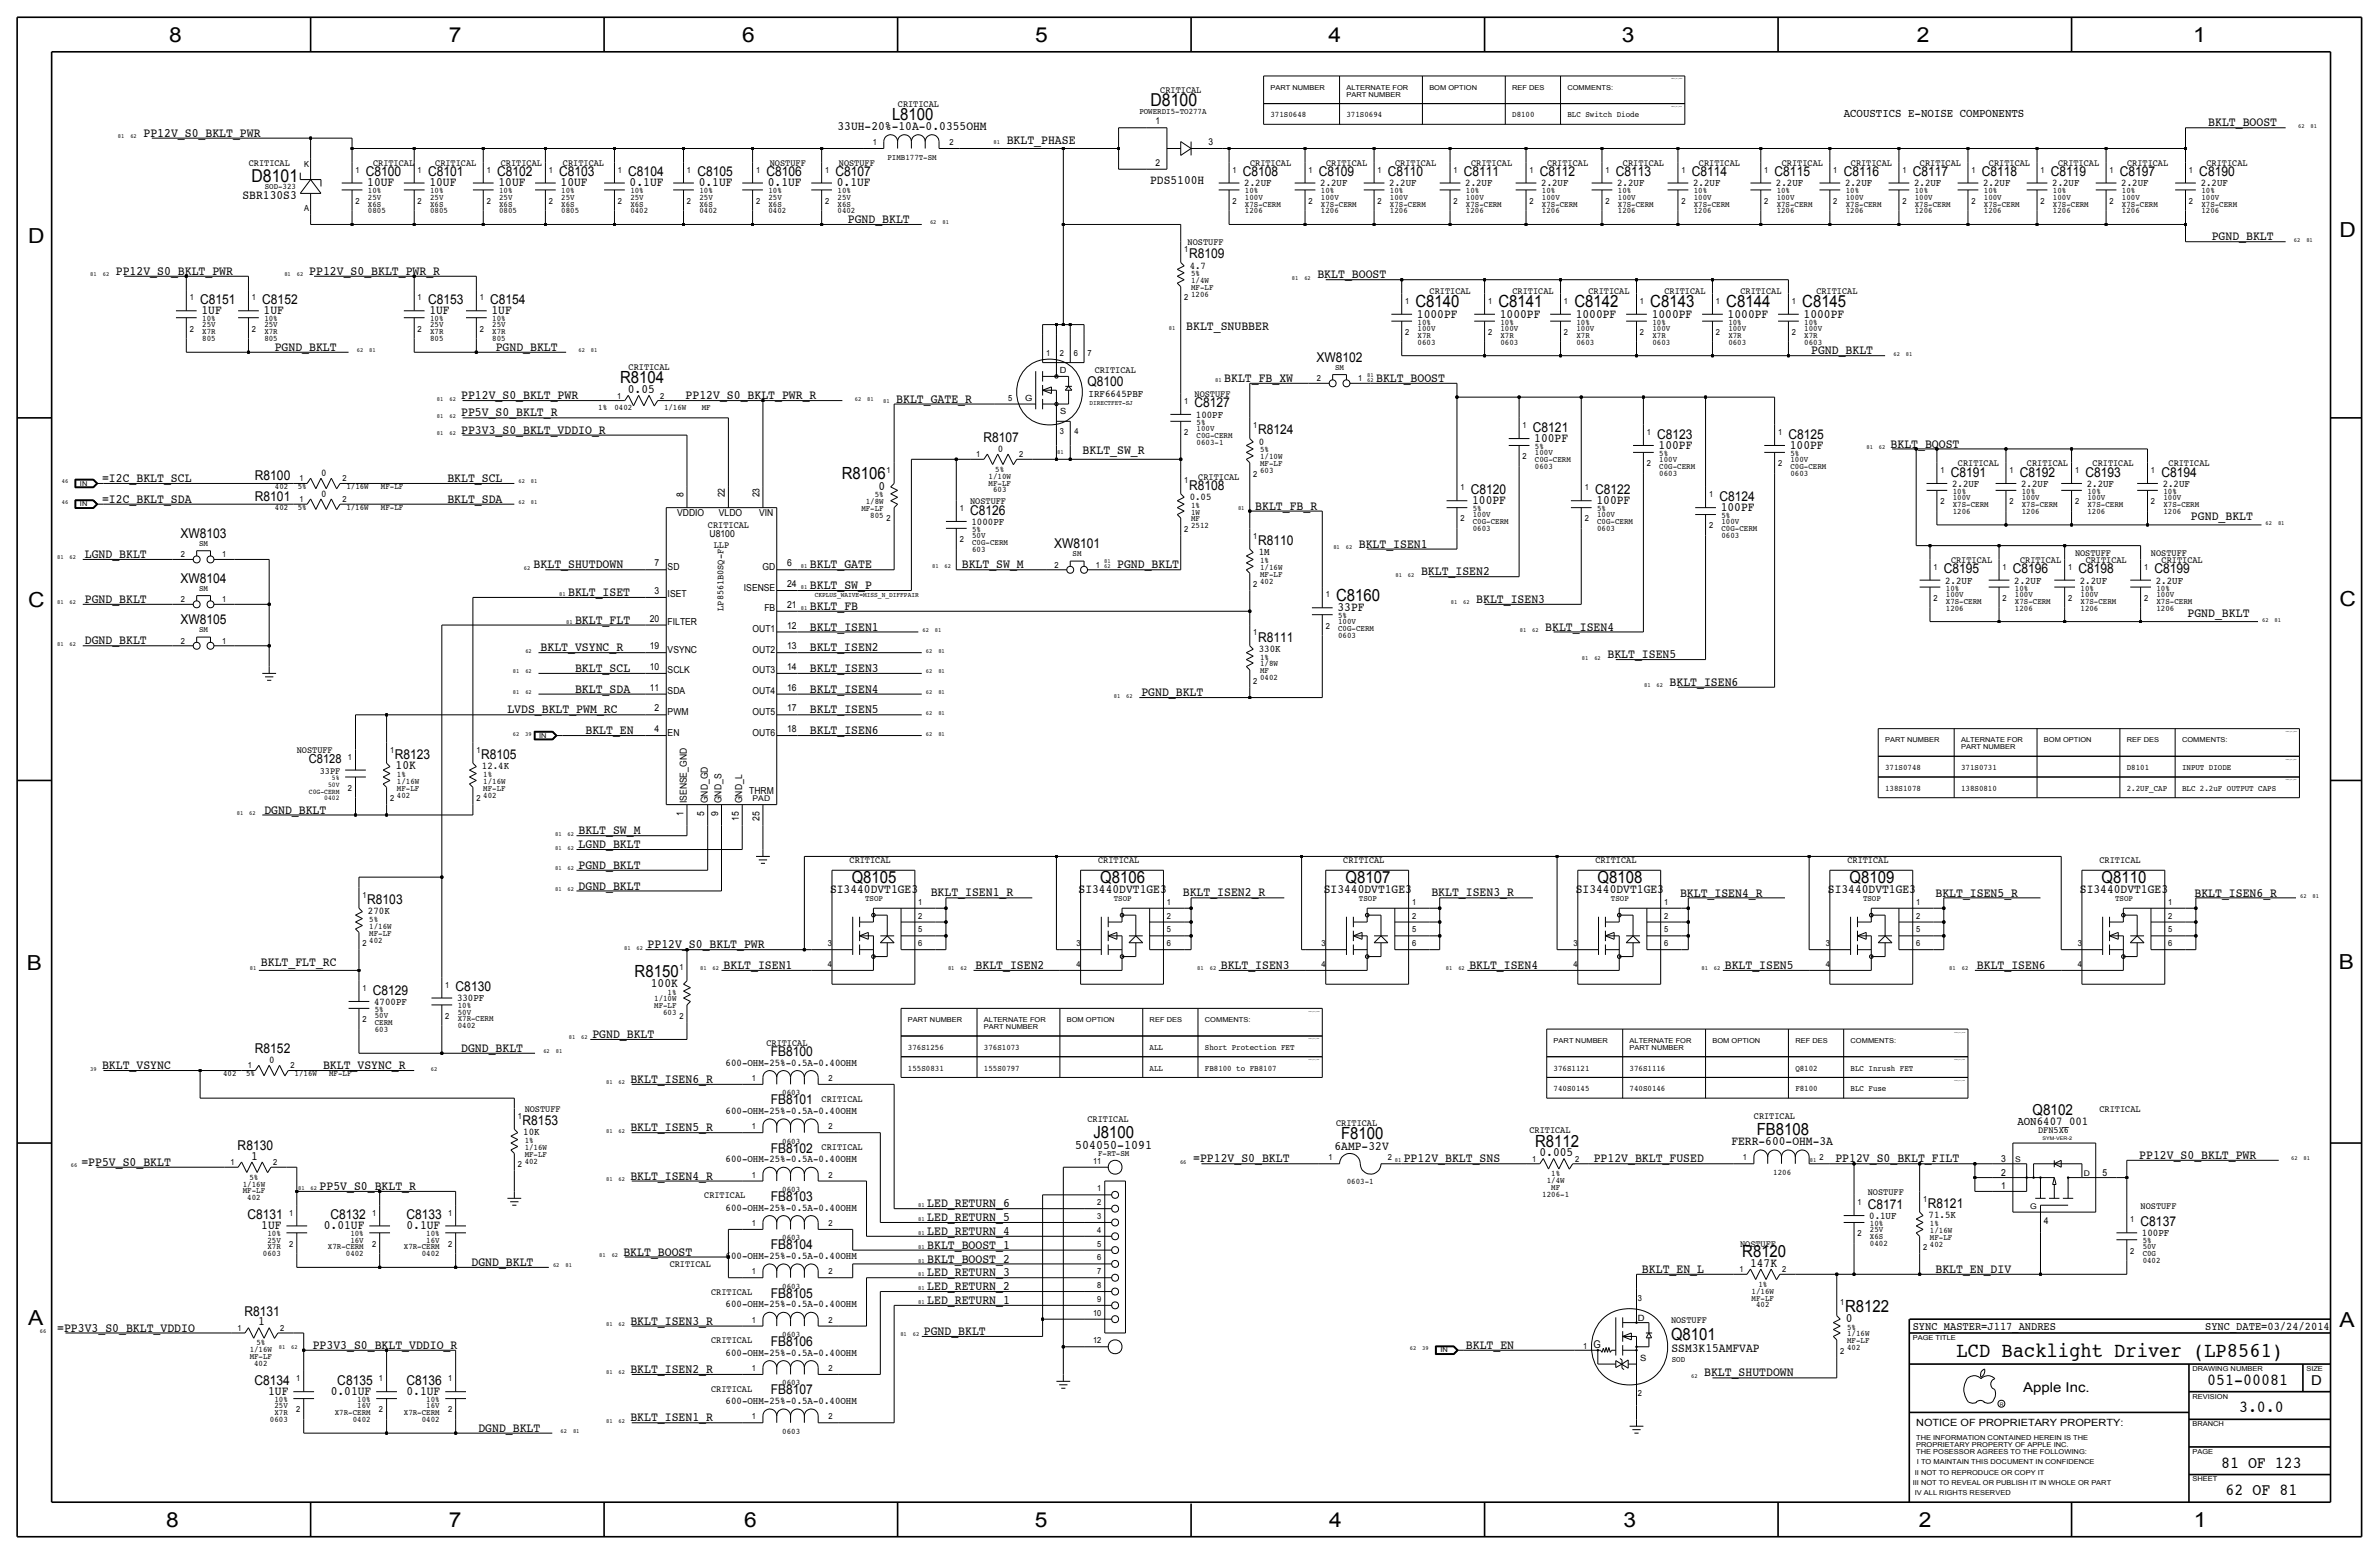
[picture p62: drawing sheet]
<svg xmlns="http://www.w3.org/2000/svg" width="875mm" height="572mm" viewBox="0 0 875 572" stroke-linecap="round" stroke-linejoin="round" font-family="sans-serif">
<defs><g id="words">
<text font-size="7.7" x="719.6" y="499.1">LCD Backlight Driver (LP8561)</text>
<g font-size="7.6">
<text x="62.2" y="15.5">8</text>
<text x="165" y="15.5">7</text>
<text x="273" y="15.5">6</text>
<text x="380.7" y="15.5">5</text>
<text x="488.6" y="15.5">4</text>
<text x="596.6" y="15.5">3</text>
<text x="705.1" y="15.5">2</text>
<text x="806.7" y="15.5">1</text>
<text x="10.4" y="89.4">D</text>
<text x="860.5" y="87.1">D</text>
<text x="10.4" y="223.3">C</text>
<text x="860.5" y="222.8">C</text>
<text x="9.8" y="356.6">B</text>
<text x="860.2" y="356.4">B</text>
<text x="10.4" y="487.4">A</text>
<text x="860.5" y="488.2">A</text>
<text x="61.2" y="561.6">8</text>
<text x="165" y="561.6">7</text>
<text x="273.8" y="561.6">6</text>
<text x="380.7" y="561.6">5</text>
<text x="488.9" y="561.6">4</text>
<text x="597.1" y="561.6">3</text>
<text x="705.8" y="561.6">2</text>
<text x="806.9" y="561.6">1</text>
</g>
<g font-size="6.5">
<text x="423.2" y="39.1">D8100</text>
<text x="92.5" y="66.8">D8101</text>
</g>
<g font-size="6.2">
<text x="328.1" y="44.2">L8100</text>
<text x="520.6" y="113">C8140</text>
<text x="551.1" y="113">C8141</text>
<text x="579.1" y="113">C8142</text>
<text x="607" y="113">C8143</text>
<text x="634.9" y="113">C8144</text>
<text x="662.9" y="113">C8145</text>
<text x="228.1" y="141">R8104</text>
<text x="309.6" y="176.3">R8106</text>
<text x="491.4" y="221">C8160</text>
<text x="313.3" y="324.6">Q8105</text>
<text x="404.7" y="324.6">Q8106</text>
<text x="494.9" y="324.6">Q8107</text>
<text x="587.6" y="324.6">Q8108</text>
<text x="680.3" y="324.6">Q8109</text>
<text x="773" y="324.6">Q8110</text>
<text x="233.4" y="359.2">R8150</text>
<text x="402.2" y="418.6">J8100</text>
<text x="493.3" y="418.8">F8100</text>
<text x="646.1" y="417.6">FB8108</text>
<text x="564.6" y="421.6">R8112</text>
<text x="640.8" y="462.3">R8120</text>
<text x="678.6" y="482.3">R8122</text>
<text x="614.6" y="492.8">Q8101</text>
<text x="811.9" y="509.3">051-00081</text>
<text x="823.6" y="519.4">3.0.0</text>
<text x="817" y="539.8">81 OF 123</text>
<text x="818.6" y="549.9">62 OF 81</text>
</g>
<text font-size="5.6" x="747.6" y="410">Q8102</text>
<g font-size="5">
<text x="134.6" y="64.8">C8100</text>
<text x="157.4" y="64.8">C8101</text>
<text x="182.8" y="64.8">C8102</text>
<text x="205.7" y="64.8">C8103</text>
<text x="231.1" y="64.8">C8104</text>
<text x="256.5" y="64.8">C8105</text>
<text x="281.9" y="64.8">C8106</text>
<text x="307.3" y="64.8">C8107</text>
<text x="457.1" y="64.8">C8108</text>
<text x="485.1" y="64.8">C8109</text>
<text x="510.5" y="64.8">C8110</text>
<text x="538.4" y="64.8">C8111</text>
<text x="566.4" y="64.8">C8112</text>
<text x="594.3" y="64.8">C8113</text>
<text x="622.2" y="64.8">C8114</text>
<text x="652.7" y="64.8">C8115</text>
<text x="678.1" y="64.8">C8116</text>
<text x="703.5" y="64.8">C8117</text>
<text x="728.9" y="64.8">C8118</text>
<text x="754.3" y="64.8">C8119</text>
<text x="779.7" y="64.8">C8197</text>
<text x="808.9" y="64.8">C8190</text>
<text x="437.3" y="95">R8109</text>
<text x="73.6" y="111.8">C8151</text>
<text x="96.5" y="111.8">C8152</text>
<text x="157.4" y="111.8">C8153</text>
<text x="180.3" y="111.8">C8154</text>
<text x="484.2" y="133.1">XW8102</text>
<text x="400" y="142">Q8100</text>
<text x="439.4" y="149.9">C8127</text>
<text x="462.7" y="159.8">R8124</text>
<text x="563.8" y="158.8">C8121</text>
<text x="609.5" y="161.3">C8123</text>
<text x="657.8" y="161.3">C8125</text>
<text x="361.7" y="162.6">R8107</text>
<text x="93.8" y="176.5">R8100</text>
<text x="717.5" y="175.3">C8191</text>
<text x="742.9" y="175.3">C8192</text>
<text x="767" y="175.3">C8193</text>
<text x="795" y="175.3">C8194</text>
<text x="93.8" y="184.2">R8101</text>
<text x="437.3" y="180.1">R8108</text>
<text x="541" y="181.6">C8120</text>
<text x="586.7" y="181.6">C8122</text>
<text x="632.4" y="184.2">C8124</text>
<text x="356.8" y="189.2">C8126</text>
<text x="66.4" y="197.9">XW8103</text>
<text x="387.7" y="201.7">XW8101</text>
<text x="462.7" y="200.4">R8110</text>
<text x="66.4" y="214.4">XW8104</text>
<text x="715" y="210.8">C8195</text>
<text x="740.4" y="210.8">C8196</text>
<text x="764.5" y="210.8">C8198</text>
<text x="792.4" y="210.8">C8199</text>
<text x="66.4" y="229.6">XW8105</text>
<text x="462.7" y="236">R8111</text>
<text x="145.2" y="279.1">R8123</text>
<text x="177" y="279.1">R8105</text>
<text x="135.1" y="332.5">R8103</text>
<text x="137.1" y="365.8">C8129</text>
<text x="167.6" y="364.5">C8130</text>
<text x="93.8" y="387.4">R8152</text>
<text x="283.5" y="388.4">FB8100</text>
<text x="283.5" y="406.1">FB8101</text>
<text x="192.2" y="413.8">R8153</text>
<text x="87.4" y="422.9">R8130</text>
<text x="283.5" y="423.9">FB8102</text>
<text x="283.5" y="441.7">FB8103</text>
<text x="91.1" y="448.3">C8131</text>
<text x="121.5" y="448.3">C8132</text>
<text x="149.5" y="448.3">C8133</text>
<text x="687" y="444.5">C8171</text>
<text x="709.1" y="444.2">R8121</text>
<text x="787.3" y="450.9">C8137</text>
<text x="283.5" y="459.5">FB8104</text>
<text x="283.5" y="477.3">FB8105</text>
<text x="90" y="483.9">R8131</text>
<text x="283.5" y="495">FB8106</text>
<text x="93.6" y="509.3">C8134</text>
<text x="124.1" y="509.3">C8135</text>
<text x="149.5" y="509.3">C8136</text>
<text x="850.1" y="509.3">D</text>
<text x="283.5" y="512.8">FB8107</text>
<text x="744.2" y="511.8">Apple Inc.</text>
</g>
<text font-size="4.8" x="395.5" y="422.4">504050-1091</text>
<g font-size="4.7">
<text x="308" y="47.8">33UH-20%-10A-0.0355OHM</text>
<text x="812.2" y="46.5">BKLT_BOOST</text>
<text x="52.8" y="50.3">PP12V_S0_BKLT_PWR</text>
<text x="370.3" y="52.8">BKLT_PHASE</text>
<text x="135.1" y="68.6">10UF</text>
<text x="157.9" y="68.6">10UF</text>
<text x="183.3" y="68.6">10UF</text>
<text x="206.2" y="68.6">10UF</text>
<text x="231.6" y="68.6">0.1UF</text>
<text x="257" y="68.6">0.1UF</text>
<text x="282.4" y="68.6">0.1UF</text>
<text x="307.8" y="68.6">0.1UF</text>
<text x="423" y="67.6">PDS5100H</text>
<text x="89.2" y="73.4">SBR130S3</text>
<text x="311.9" y="82">PGND_BKLT</text>
<text x="813.5" y="88.4">PGND_BKLT</text>
<text x="42.6" y="101.1">PP12V_S0_BKLT_PWR</text>
<text x="113.7" y="101.1">PP12V_S0_BKLT_PWR_R</text>
<text x="484.6" y="102.4">BKLT_BOOST</text>
<text x="74.1" y="115.6">1UF</text>
<text x="97" y="115.6">1UF</text>
<text x="157.9" y="115.6">1UF</text>
<text x="180.8" y="115.6">1UF</text>
<text x="521.2" y="116.8">1000PF</text>
<text x="551.6" y="116.8">1000PF</text>
<text x="579.6" y="116.8">1000PF</text>
<text x="607.5" y="116.8">1000PF</text>
<text x="635.5" y="116.8">1000PF</text>
<text x="663.4" y="116.8">1000PF</text>
<text x="436.3" y="121.4">BKLT_SNUBBER</text>
<text x="101" y="129">PGND_BKLT</text>
<text x="182.3" y="129">PGND_BKLT</text>
<text x="666.2" y="130.3">PGND_BKLT</text>
<text x="450.3" y="140.5">BKLT_FB_XW</text>
<text x="506.2" y="140.5">BKLT_BOOST</text>
<text x="169.6" y="146.8">PP12V_S0_BKLT_PWR</text>
<text x="230.9" y="144.5">0.05</text>
<text x="252.2" y="146.8">PP12V_S0_BKLT_PWR_R</text>
<text x="329.6" y="148.1">BKLT_GATE_R</text>
<text x="169.6" y="153.2">PP5V_S0_BKLT_R</text>
<text x="169.6" y="159.5">PP3V3_S0_BKLT_VDDIO_R</text>
<text x="398.2" y="167.1">BKLT_SW_R</text>
<text x="564.3" y="162.6">100PF</text>
<text x="610.1" y="165.1">100PF</text>
<text x="658.3" y="165.1">100PF</text>
<text x="695.4" y="164.6">BKLT_BOOST</text>
<text x="37.5" y="177.3">=I2C_BKLT_SCL</text>
<text x="164.5" y="177.3">BKLT_SCL</text>
<text x="37.5" y="184.9">=I2C_BKLT_SDA</text>
<text x="164.5" y="184.9">BKLT_SDA</text>
<text x="323.1" y="180.1">0</text>
<text x="541.5" y="185.4">100PF</text>
<text x="587.2" y="185.4">100PF</text>
<text x="461.7" y="187.5">BKLT_FB_R</text>
<text x="632.9" y="188">100PF</text>
<text x="805.9" y="191.3">PGND_BKLT</text>
<text x="499.8" y="201.4">BKLT_ISEN1</text>
<text x="31.2" y="205.2">LGND_BKLT</text>
<text x="196.3" y="209.1">BKLT_SHUTDOWN</text>
<text x="297.9" y="209.1">BKLT_GATE</text>
<text x="353.8" y="209.1">BKLT_SW_M</text>
<text x="410.9" y="209.1">PGND_BKLT</text>
<text x="522.7" y="211.6">BKLT_ISEN2</text>
<text x="31.2" y="221.8">PGND_BKLT</text>
<text x="209" y="219.2">BKLT_ISET</text>
<text x="297.9" y="216.7">BKLT_SW_P</text>
<text x="543" y="221.7">BKLT_ISEN3</text>
<text x="297.9" y="224.3">BKLT_FB</text>
<text x="491.9" y="224.8">33PF</text>
<text x="804.6" y="226.8">PGND_BKLT</text>
<text x="211.5" y="229.4">BKLT_FLT</text>
<text x="297.9" y="231.9">BKLT_ISEN1</text>
<text x="568.4" y="231.9">BKLT_ISEN4</text>
<text x="31.2" y="237">DGND_BKLT</text>
<text x="198.8" y="239.5">BKLT_VSYNC_R</text>
<text x="297.9" y="239.5">BKLT_ISEN2</text>
<text x="591.2" y="242.1">BKLT_ISEN5</text>
<text x="211.5" y="247.1">BKLT_SCL</text>
<text x="297.9" y="247.2">BKLT_ISEN3</text>
<text x="211.5" y="254.8">BKLT_SDA</text>
<text x="297.9" y="254.8">BKLT_ISEN4</text>
<text x="419.8" y="256">PGND_BKLT</text>
<text x="614.1" y="252.2">BKLT_ISEN6</text>
<text x="186.6" y="262.4">LVDS_BKLT_PWM_RC</text>
<text x="297.9" y="262.4">BKLT_ISEN5</text>
<text x="215.3" y="270">BKLT_EN</text>
<text x="297.9" y="270">BKLT_ISEN6</text>
<text x="145.5" y="283">10K</text>
<text x="97.2" y="299.2">DGND_BKLT</text>
<text x="212.8" y="306.8">BKLT_SW_M</text>
<text x="212.8" y="311.9">LGND_BKLT</text>
<text x="212.8" y="319.5">PGND_BKLT</text>
<text x="212.8" y="327.2">DGND_BKLT</text>
<text x="305.3" y="328.5">SI3440DVT1GE3</text>
<text x="342.3" y="329.7">BKLT_ISEN1_R</text>
<text x="396.7" y="328.5">SI3440DVT1GE3</text>
<text x="435" y="329.7">BKLT_ISEN2_R</text>
<text x="486.9" y="328.5">SI3440DVT1GE3</text>
<text x="526.5" y="329.7">BKLT_ISEN3_R</text>
<text x="579.6" y="328.5">SI3440DVT1GE3</text>
<text x="617.9" y="329.7">BKLT_ISEN4_R</text>
<text x="672.3" y="328.5">SI3440DVT1GE3</text>
<text x="711.9" y="329.7">BKLT_ISEN5_R</text>
<text x="765" y="328.5">SI3440DVT1GE3</text>
<text x="807.2" y="329.7">BKLT_ISEN6_R</text>
<text x="238.2" y="348.7">PP12V_S0_BKLT_PWR</text>
<text x="96" y="355.1">BKLT_FLT_RC</text>
<text x="266.1" y="356.4">BKLT_ISEN1</text>
<text x="358.8" y="356.4">BKLT_ISEN2</text>
<text x="449" y="356.4">BKLT_ISEN3</text>
<text x="540.5" y="356.4">BKLT_ISEN4</text>
<text x="634.4" y="356.4">BKLT_ISEN5</text>
<text x="727.1" y="356.4">BKLT_ISEN6</text>
<text x="239.4" y="363">100K</text>
<text x="217.9" y="381.8">PGND_BKLT</text>
<text x="169.6" y="386.8">DGND_BKLT</text>
<text x="37.5" y="393.2">BKLT_VSYNC</text>
<text x="118.8" y="393.2">BKLT_VSYNC_R</text>
<text x="231.8" y="398.3">BKLT_ISEN6_R</text>
<text x="231.9" y="416.1">BKLT_ISEN5_R</text>
<text x="490.9" y="423">6AMP-32V</text>
<text x="566.2" y="425.2">0.005</text>
<text x="636.8" y="421.1">FERR-600-OHM-3A</text>
<text x="29.9" y="428.8">=PP5V_S0_BKLT</text>
<text x="92.4" y="426.5">1</text>
<text x="438.9" y="427.5">=PP12V_S0_BKLT</text>
<text x="516.3" y="427.5">PP12V_BKLT_SNS</text>
<text x="586.2" y="427.5">PP12V_BKLT_FUSED</text>
<text x="675.1" y="427.5">PP12V_S0_BKLT_FILT</text>
<text x="786.8" y="426.2">PP12V_S0_BKLT_PWR</text>
<text x="117.5" y="437.7">PP5V_S0_BKLT_R</text>
<text x="231.8" y="433.8">BKLT_ISEN4_R</text>
<text x="341.1" y="444">LED_RETURN_6</text>
<text x="341.1" y="449.1">LED_RETURN_5</text>
<text x="96.1" y="452.1">1UF</text>
<text x="119.1" y="452.1">0.01UF</text>
<text x="149.5" y="452.1">0.1UF</text>
<text x="341.1" y="454.2">LED_RETURN_4</text>
<text x="229.3" y="461.8">BKLT_BOOST</text>
<text x="341.1" y="459.2">BKLT_BOOST_1</text>
<text x="173.4" y="465.6">DGND_BKLT</text>
<text x="341.1" y="464.3">BKLT_BOOST_2</text>
<text x="643.7" y="465.8">147K</text>
<text x="341.1" y="469.4">LED_RETURN_3</text>
<text x="603.9" y="468.1">BKLT_EN_L</text>
<text x="711.9" y="468.1">BKLT_EN_DIV</text>
<text x="341.1" y="479.5">LED_RETURN_1</text>
<text x="341.1" y="474.5">LED_RETURN_2</text>
<text x="21" y="489.7">=PP3V3_S0_BKLT_VDDIO</text>
<text x="95" y="487.4">1</text>
<text x="231.8" y="487.2">BKLT_ISEN3_R</text>
<text x="339.8" y="491">PGND_BKLT</text>
<text x="678.9" y="486.2">0</text>
<text x="115" y="496.1">PP3V3_S0_BKLT_VDDIO_R</text>
<text x="539.2" y="496.1">BKLT_EN</text>
<text x="614.8" y="497.4">SSM3K15AMFVAP</text>
<text x="231.8" y="505">BKLT_ISEN2_R</text>
<text x="626.8" y="506.2">BKLT_SHUTDOWN</text>
<text x="98.6" y="513.1">1UF</text>
<text x="121.6" y="513.1">0.01UF</text>
<text x="149.5" y="513.1">0.1UF</text>
<text x="176" y="526.6">DGND_BKLT</text>
<text x="231.9" y="522.7">BKLT_ISEN1_R</text>
</g>
<text font-size="4.6" x="113.6" y="280.7">C8128</text>
<g font-size="4.4">
<text x="678.1" y="43.2">ACOUSTICS E-NOISE COMPONENTS</text>
<text x="742" y="413.7">AON6407_001</text>
</g>
<g font-size="4.3">
<text x="703.5" y="488.9">SYNC_MASTER=J117_ANDRES</text>
<text x="811.1" y="488.9">SYNC_DATE=03/24/2014</text>
</g>
<text font-size="3.9" x="586.1" y="495.8">G</text>
<g font-size="3.8">
<text x="457.7" y="68.6">2.2UF</text>
<text x="485.6" y="68.6">2.2UF</text>
<text x="511" y="68.6">2.2UF</text>
<text x="538.9" y="68.6">2.2UF</text>
<text x="566.9" y="68.6">2.2UF</text>
<text x="594.8" y="68.6">2.2UF</text>
<text x="622.8" y="68.6">2.2UF</text>
<text x="653.2" y="68.6">2.2UF</text>
<text x="678.6" y="68.6">2.2UF</text>
<text x="704" y="68.6">2.2UF</text>
<text x="729.4" y="68.6">2.2UF</text>
<text x="754.8" y="68.6">2.2UF</text>
<text x="780.2" y="68.6">2.2UF</text>
<text x="809.4" y="68.6">2.2UF</text>
<text x="437.6" y="98.8">4.7</text>
<text x="400.4" y="146.1">IRF6645PBF</text>
<text x="439.9" y="153.7">100PF</text>
<text x="367" y="166.1">0</text>
<text x="463" y="163.6">0</text>
<text x="118.1" y="175">0</text>
<text x="718" y="179.1">2.2UF</text>
<text x="743.4" y="179.1">2.2UF</text>
<text x="767.5" y="179.1">2.2UF</text>
<text x="795.5" y="179.1">2.2UF</text>
<text x="118.1" y="182.6">0</text>
<text x="437.6" y="183.9">0.05</text>
<text x="357.3" y="193">1000PF</text>
<text x="463" y="204.2">1M</text>
<text x="715.5" y="214.6">2.2UF</text>
<text x="740.9" y="214.6">2.2UF</text>
<text x="765" y="214.6">2.2UF</text>
<text x="792.9" y="214.6">2.2UF</text>
<text x="463" y="239.8">330K</text>
<text x="177.2" y="283">12.4K</text>
<text x="135.3" y="336.3">270K</text>
<text x="137.6" y="369.6">4700PF</text>
<text x="168.1" y="368.3">330PF</text>
<text x="99" y="390.9">0</text>
<text x="266.9" y="391.9">600-OHM-25%-0.5A-0.40OHM</text>
<text x="266.9" y="409.7">600-OHM-25%-0.5A-0.40OHM</text>
<text x="192.5" y="417.6">10K</text>
<text x="266.9" y="427.5">600-OHM-25%-0.5A-0.40OHM</text>
<text x="266.9" y="445.3">600-OHM-25%-0.5A-0.40OHM</text>
<text x="687.5" y="448.3">0.1UF</text>
<text x="709.4" y="448.1">71.5K</text>
<text x="787.9" y="454.7">100PF</text>
<text x="266.9" y="463">600-OHM-25%-0.5A-0.40OHM</text>
<text x="266.9" y="480.8">600-OHM-25%-0.5A-0.40OHM</text>
<text x="266.9" y="498.6">600-OHM-25%-0.5A-0.40OHM</text>
<text x="266.9" y="516.4">600-OHM-25%-0.5A-0.40OHM</text>
</g>
<text font-size="3.7" x="704.8" y="524.5">NOTICE OF PROPRIETARY PROPERTY:</text>
<g font-size="3.5">
<text x="426.8" y="34.3">CRITICAL</text>
<text x="330.3" y="39.4">CRITICAL</text>
<text x="425" y="45.7">1</text>
<text x="444.4" y="53.3">3</text>
<text x="91.5" y="61">CRITICAL</text>
<text x="137.2" y="61">CRITICAL</text>
<text x="160.1" y="61">CRITICAL</text>
<text x="184.2" y="61">CRITICAL</text>
<text x="207.1" y="61">CRITICAL</text>
<text x="283.2" y="61">NOSTUFF</text>
<text x="308.6" y="61">NOSTUFF</text>
<text x="425" y="61">2</text>
<text x="459.8" y="61">CRITICAL</text>
<text x="487.7" y="61">CRITICAL</text>
<text x="513.1" y="61">CRITICAL</text>
<text x="541.1" y="61">CRITICAL</text>
<text x="569" y="61">CRITICAL</text>
<text x="597" y="61">CRITICAL</text>
<text x="624.9" y="61">CRITICAL</text>
<text x="655.4" y="61">CRITICAL</text>
<text x="680.8" y="61">CRITICAL</text>
<text x="706.2" y="61">CRITICAL</text>
<text x="731.6" y="61">CRITICAL</text>
<text x="757" y="61">CRITICAL</text>
<text x="782.4" y="61">CRITICAL</text>
<text x="811.6" y="61">CRITICAL</text>
<text x="436.8" y="90.2">NOSTUFF</text>
<text x="525.8" y="108">CRITICAL</text>
<text x="556.3" y="108">CRITICAL</text>
<text x="584.3" y="108">CRITICAL</text>
<text x="612.2" y="108">CRITICAL</text>
<text x="640.1" y="108">CRITICAL</text>
<text x="668.1" y="108">CRITICAL</text>
<text x="231.2" y="135.9">CRITICAL</text>
<text x="402.7" y="137.2">CRITICAL</text>
<text x="439.4" y="146.1">NOSTUFF</text>
<text x="720.2" y="171.5">CRITICAL</text>
<text x="745.6" y="171.5">CRITICAL</text>
<text x="769.7" y="171.5">CRITICAL</text>
<text x="797.6" y="171.5">CRITICAL</text>
<text x="440.8" y="176.5">CRITICAL</text>
<text x="251.4" y="182.9" transform="rotate(-90 251.4 182.9)">8</text>
<text x="266.6" y="182.9" transform="rotate(-90 266.6 182.9)">22</text>
<text x="279.3" y="182.9" transform="rotate(-90 279.3 182.9)">23</text>
<text x="356.8" y="185.4">NOSTUFF</text>
<text x="249" y="189.7">VDDIO</text>
<text x="264.4" y="189.7">VLDO</text>
<text x="279.2" y="189.7">VIN</text>
<text x="260.4" y="194.3">CRITICAL</text>
<text x="261" y="197.6">U8100</text>
<text x="262.5" y="201.4">LLP</text>
<text x="240.8" y="208.3">7</text>
<text x="245.6" y="209.6">SD</text>
<text x="280.5" y="209.6">GD</text>
<text x="289.5" y="208.3">6</text>
<text x="717.6" y="207">CRITICAL</text>
<text x="743" y="207">CRITICAL</text>
<text x="763.2" y="204.5">NOSTUFF</text>
<text x="767.1" y="207">CRITICAL</text>
<text x="791.2" y="204.5">NOSTUFF</text>
<text x="795.1" y="207">CRITICAL</text>
<text x="289.5" y="215.9">24</text>
<text x="240.8" y="218.4">3</text>
<text x="245.6" y="219.7">ISET</text>
<text x="273.6" y="217.2">ISENSE</text>
<text x="266.1" y="224.6" transform="rotate(-90 266.1 224.6)">LP8561B0SQ-F</text>
<text x="281.2" y="224.8">FB</text>
<text x="289.5" y="223.5">21</text>
<text x="239" y="228.6">20</text>
<text x="245.6" y="229.9">FILTER</text>
<text x="276.8" y="232.4">OUT1</text>
<text x="289.5" y="231.1">12</text>
<text x="239" y="238.8">19</text>
<text x="289.5" y="238.8">13</text>
<text x="245.6" y="240">VSYNC</text>
<text x="276.8" y="240">OUT2</text>
<text x="239" y="246.4">10</text>
<text x="245.6" y="247.7">SCLK</text>
<text x="276.8" y="247.7">OUT3</text>
<text x="289.5" y="246.4">14</text>
<text x="239" y="254">11</text>
<text x="245.6" y="255.3">SDA</text>
<text x="276.8" y="255.3">OUT4</text>
<text x="289.5" y="254">16</text>
<text x="240.8" y="261.6">2</text>
<text x="245.6" y="262.9">PWM</text>
<text x="276.8" y="262.9">OUT5</text>
<text x="289.5" y="261.6">17</text>
<text x="240.8" y="269.2">4</text>
<text x="289.5" y="269.2">18</text>
<text x="245.6" y="270.5">EN</text>
<text x="276.8" y="270.5">OUT6</text>
<text x="109.2" y="276.9">NOSTUFF</text>
<text x="117.6" y="284.5">33PF</text>
<text x="275.5" y="291.8">THRM</text>
<text x="252.7" y="295.4" transform="rotate(-90 252.7 295.4)">ISENSE_GND</text>
<text x="260.3" y="295.4" transform="rotate(-90 260.3 295.4)">GND_GD</text>
<text x="265.4" y="295.4" transform="rotate(-90 265.4 295.4)">GND_S</text>
<text x="273" y="295.4" transform="rotate(-90 273 295.4)">GND_L</text>
<text x="251.4" y="300.2" transform="rotate(-90 251.4 300.2)">1</text>
<text x="259" y="300.2" transform="rotate(-90 259 300.2)">5</text>
<text x="264.1" y="300.2" transform="rotate(-90 264.1 300.2)">9</text>
<text x="271.7" y="302" transform="rotate(-90 271.7 302)">15</text>
<text x="279.3" y="302" transform="rotate(-90 279.3 302)">25</text>
<text x="312.5" y="317.5">CRITICAL</text>
<text x="403.9" y="317.5">CRITICAL</text>
<text x="494.1" y="317.5">CRITICAL</text>
<text x="586.8" y="317.5">CRITICAL</text>
<text x="679.5" y="317.5">CRITICAL</text>
<text x="772.2" y="317.5">CRITICAL</text>
<text x="281.9" y="384.8">CRITICAL</text>
<text x="302.2" y="405.1">CRITICAL</text>
<text x="193" y="408.9">NOSTUFF</text>
<text x="400" y="412.8">CRITICAL</text>
<text x="645.1" y="411.5">CRITICAL</text>
<text x="772.2" y="408.9">CRITICAL</text>
<text x="491.4" y="414">CRITICAL</text>
<text x="562.6" y="416.6">CRITICAL</text>
<text x="749.7" y="416.8">DFN5X6</text>
<text x="302.2" y="422.9">CRITICAL</text>
<text x="736" y="427.2">3</text>
<text x="736" y="432.3">2</text>
<text x="736" y="437.4">1</text>
<text x="773.3" y="432.3">5</text>
<text x="259" y="440.7">CRITICAL</text>
<text x="687" y="439.4">NOSTUFF</text>
<text x="787.3" y="444.5">NOSTUFF</text>
<text x="751.7" y="450.1">4</text>
<text x="640" y="458.5">NOSTUFF</text>
<text x="246.3" y="466.1">CRITICAL</text>
<text x="261.6" y="476.2">CRITICAL</text>
<text x="614.6" y="486.4">NOSTUFF</text>
<text x="261.6" y="494">CRITICAL</text>
<text x="261.6" y="511.8">CRITICAL</text>
</g>
<g font-size="3.2">
<text x="602.4" y="485.9">D</text>
<text x="603.3" y="500.4">S</text>
</g>
<g font-size="3.1">
<text x="419.1" y="41.8">POWERDI5-TO277A</text>
<text x="467.3" y="43.2">371S0648</text>
<text x="495.2" y="43.2">371S0694</text>
<text x="556.2" y="43.2">D8100</text>
<text x="576.5" y="43.2">BLC Switch Diode</text>
<text x="321" y="53.3">1</text>
<text x="349.2" y="53.3">2</text>
<text x="326.4" y="58.7">PIMB177T-SM</text>
<text x="111.9" y="61.5">K</text>
<text x="130.8" y="63.5">1</text>
<text x="153.6" y="63.5">1</text>
<text x="179" y="63.5">1</text>
<text x="201.9" y="63.5">1</text>
<text x="227.3" y="63.5">1</text>
<text x="252.7" y="63.5">1</text>
<text x="278.1" y="63.5">1</text>
<text x="303.5" y="63.5">1</text>
<text x="453.3" y="63.5">1</text>
<text x="481.3" y="63.5">1</text>
<text x="506.7" y="63.5">1</text>
<text x="534.6" y="63.5">1</text>
<text x="562.6" y="63.5">1</text>
<text x="590.5" y="63.5">1</text>
<text x="618.4" y="63.5">1</text>
<text x="648.9" y="63.5">1</text>
<text x="674.3" y="63.5">1</text>
<text x="699.7" y="63.5">1</text>
<text x="725.1" y="63.5">1</text>
<text x="750.5" y="63.5">1</text>
<text x="775.9" y="63.5">1</text>
<text x="805.1" y="63.5">1</text>
<text x="97.4" y="69.6">SOD-323</text>
<text x="135.3" y="71.1">10%</text>
<text x="158.2" y="71.1">10%</text>
<text x="183.6" y="71.1">10%</text>
<text x="206.5" y="71.1">10%</text>
<text x="231.9" y="71.1">10%</text>
<text x="257.3" y="71.1">10%</text>
<text x="282.7" y="71.1">10%</text>
<text x="308.1" y="71.1">10%</text>
<text x="457.9" y="71.1">10%</text>
<text x="485.9" y="71.1">10%</text>
<text x="511.3" y="71.1">10%</text>
<text x="539.2" y="71.1">10%</text>
<text x="567.1" y="71.1">10%</text>
<text x="595.1" y="71.1">10%</text>
<text x="623" y="71.1">10%</text>
<text x="653.5" y="71.1">10%</text>
<text x="678.9" y="71.1">10%</text>
<text x="704.3" y="71.1">10%</text>
<text x="729.7" y="71.1">10%</text>
<text x="755.1" y="71.1">10%</text>
<text x="780.5" y="71.1">10%</text>
<text x="809.7" y="71.1">10%</text>
<text x="111.9" y="77.5">A</text>
<text x="130.8" y="74.9">2</text>
<text x="135.3" y="73.4">25V</text>
<text x="135.3" y="75.9">X6S</text>
<text x="153.6" y="74.9">2</text>
<text x="158.2" y="75.9">X6S</text>
<text x="158.2" y="73.4">25V</text>
<text x="179" y="74.9">2</text>
<text x="183.6" y="75.9">X6S</text>
<text x="183.6" y="73.4">25V</text>
<text x="201.9" y="74.9">2</text>
<text x="206.5" y="75.9">X6S</text>
<text x="206.5" y="73.4">25V</text>
<text x="227.3" y="74.9">2</text>
<text x="231.9" y="73.4">25V</text>
<text x="231.9" y="75.9">X6S</text>
<text x="252.7" y="74.9">2</text>
<text x="257.3" y="73.4">25V</text>
<text x="257.3" y="75.9">X6S</text>
<text x="278.1" y="74.9">2</text>
<text x="282.7" y="75.9">X6S</text>
<text x="282.7" y="73.4">25V</text>
<text x="303.5" y="74.9">2</text>
<text x="308.1" y="75.9">X6S</text>
<text x="308.1" y="73.4">25V</text>
<text x="453.3" y="74.9">2</text>
<text x="457.9" y="73.4">100V</text>
<text x="457.9" y="75.9">X7S-CERM</text>
<text x="481.3" y="74.9">2</text>
<text x="485.9" y="75.9">X7S-CERM</text>
<text x="485.9" y="73.4">100V</text>
<text x="506.7" y="74.9">2</text>
<text x="511.3" y="75.9">X7S-CERM</text>
<text x="511.3" y="73.4">100V</text>
<text x="534.6" y="74.9">2</text>
<text x="539.2" y="75.9">X7S-CERM</text>
<text x="539.2" y="73.4">100V</text>
<text x="562.6" y="74.9">2</text>
<text x="567.1" y="75.9">X7S-CERM</text>
<text x="567.1" y="73.4">100V</text>
<text x="590.5" y="74.9">2</text>
<text x="595.1" y="75.9">X7S-CERM</text>
<text x="595.1" y="73.4">100V</text>
<text x="618.4" y="74.9">2</text>
<text x="623" y="75.9">X7S-CERM</text>
<text x="623" y="73.4">100V</text>
<text x="648.9" y="74.9">2</text>
<text x="653.5" y="75.9">X7S-CERM</text>
<text x="653.5" y="73.4">100V</text>
<text x="674.3" y="74.9">2</text>
<text x="678.9" y="75.9">X7S-CERM</text>
<text x="678.9" y="73.4">100V</text>
<text x="699.7" y="74.9">2</text>
<text x="704.3" y="75.9">X7S-CERM</text>
<text x="704.3" y="73.4">100V</text>
<text x="725.1" y="74.9">2</text>
<text x="729.7" y="75.9">X7S-CERM</text>
<text x="729.7" y="73.4">100V</text>
<text x="750.5" y="74.9">2</text>
<text x="755.1" y="75.9">X7S-CERM</text>
<text x="755.1" y="73.4">100V</text>
<text x="775.9" y="74.9">2</text>
<text x="780.5" y="75.9">X7S-CERM</text>
<text x="780.5" y="73.4">100V</text>
<text x="805.1" y="74.9">2</text>
<text x="809.7" y="75.9">X7S-CERM</text>
<text x="809.7" y="73.4">100V</text>
<text x="135.3" y="78.5">0805</text>
<text x="158.2" y="78.5">0805</text>
<text x="183.6" y="78.5">0805</text>
<text x="206.5" y="78.5">0805</text>
<text x="231.9" y="78.5">0402</text>
<text x="257.3" y="78.5">0402</text>
<text x="282.7" y="78.5">0402</text>
<text x="308.1" y="78.5">0402</text>
<text x="457.9" y="78.5">1206</text>
<text x="485.9" y="78.5">1206</text>
<text x="511.3" y="78.5">1206</text>
<text x="539.2" y="78.5">1206</text>
<text x="567.1" y="78.5">1206</text>
<text x="595.1" y="78.5">1206</text>
<text x="623" y="78.5">1206</text>
<text x="653.5" y="78.5">1206</text>
<text x="678.9" y="78.5">1206</text>
<text x="704.3" y="78.5">1206</text>
<text x="729.7" y="78.5">1206</text>
<text x="755.1" y="78.5">1206</text>
<text x="780.5" y="78.5">1206</text>
<text x="809.7" y="78.5">1206</text>
<text x="435.6" y="92.7">1</text>
<text x="438.1" y="101.6">5%</text>
<text x="438.1" y="106.7">MF-LF</text>
<text x="438.1" y="104.1">1/4W</text>
<text x="69.8" y="110.5">1</text>
<text x="92.7" y="110.5">1</text>
<text x="153.6" y="110.5">1</text>
<text x="176.5" y="110.5">1</text>
<text x="435.6" y="110.5">2</text>
<text x="438.1" y="109.2">1206</text>
<text x="516.8" y="111.8">1</text>
<text x="547.3" y="111.8">1</text>
<text x="575.3" y="111.8">1</text>
<text x="603.2" y="111.8">1</text>
<text x="631.1" y="111.8">1</text>
<text x="659.1" y="111.8">1</text>
<text x="74.4" y="118.1">10%</text>
<text x="97.2" y="118.1">10%</text>
<text x="158.2" y="118.1">10%</text>
<text x="181.1" y="118.1">10%</text>
<text x="521.4" y="119.4">10%</text>
<text x="551.9" y="119.4">10%</text>
<text x="579.8" y="119.4">10%</text>
<text x="607.8" y="119.4">10%</text>
<text x="635.7" y="119.4">10%</text>
<text x="663.7" y="119.4">10%</text>
<text x="69.8" y="121.9">2</text>
<text x="74.4" y="125.5">805</text>
<text x="74.4" y="120.4">25V</text>
<text x="74.4" y="122.9">X7R</text>
<text x="92.7" y="121.9">2</text>
<text x="97.2" y="125.5">805</text>
<text x="97.2" y="122.9">X7R</text>
<text x="97.2" y="120.4">25V</text>
<text x="153.6" y="121.9">2</text>
<text x="158.2" y="120.4">25V</text>
<text x="158.2" y="125.5">805</text>
<text x="158.2" y="122.9">X7R</text>
<text x="176.5" y="121.9">2</text>
<text x="181.1" y="125.5">805</text>
<text x="181.1" y="122.9">X7R</text>
<text x="181.1" y="120.4">25V</text>
<text x="516.8" y="123.2">2</text>
<text x="521.4" y="121.7">100V</text>
<text x="521.4" y="124.2">X7R</text>
<text x="547.3" y="123.2">2</text>
<text x="551.9" y="124.2">X7R</text>
<text x="551.9" y="121.7">100V</text>
<text x="575.3" y="123.2">2</text>
<text x="579.8" y="124.2">X7R</text>
<text x="579.8" y="121.7">100V</text>
<text x="603.2" y="123.2">2</text>
<text x="607.8" y="124.2">X7R</text>
<text x="607.8" y="121.7">100V</text>
<text x="631.1" y="123.2">2</text>
<text x="635.7" y="121.7">100V</text>
<text x="635.7" y="124.2">X7R</text>
<text x="659.1" y="123.2">2</text>
<text x="663.7" y="121.7">100V</text>
<text x="663.7" y="124.2">X7R</text>
<text x="384.8" y="130.8">1</text>
<text x="389.8" y="130.8">2</text>
<text x="394.9" y="130.8">6</text>
<text x="400" y="130.8">7</text>
<text x="521.4" y="126.7">0603</text>
<text x="551.9" y="126.7">0603</text>
<text x="579.8" y="126.7">0603</text>
<text x="607.8" y="126.7">0603</text>
<text x="635.7" y="126.7">0603</text>
<text x="663.7" y="126.7">0603</text>
<text x="389.9" y="137.2">D</text>
<text x="491.1" y="135.9">SM</text>
<text x="484.3" y="140.2">2</text>
<text x="499.6" y="140.2">1</text>
<text x="227" y="146.6">1</text>
<text x="242.8" y="146.6">2</text>
<text x="370.8" y="147.3">5</text>
<text x="377.1" y="147.3">G</text>
<text x="435.6" y="148.6">1</text>
<text x="220" y="150.6">1%</text>
<text x="226" y="150.6">0402</text>
<text x="244.2" y="150.6">1/16W</text>
<text x="258.1" y="150.6">MF</text>
<text x="390" y="152.4">S</text>
<text x="389.8" y="159.5">3</text>
<text x="395.2" y="159.5">4</text>
<text x="435.6" y="160">2</text>
<text x="440.1" y="156.2">5%</text>
<text x="440.1" y="161">C0G-CERM</text>
<text x="440.1" y="158.5">100V</text>
<text x="461" y="157.5">1</text>
<text x="560" y="157.5">1</text>
<text x="605.7" y="160">1</text>
<text x="654" y="160">1</text>
<text x="440.1" y="163.6">0603-1</text>
<text x="463.5" y="166.4">5%</text>
<text x="564.6" y="165.1">5%</text>
<text x="564.6" y="167.4">100V</text>
<text x="610.3" y="167.6">5%</text>
<text x="658.6" y="167.6">5%</text>
<text x="326.1" y="174">1</text>
<text x="359.1" y="168.1">1</text>
<text x="366.1" y="173.5">5%</text>
<text x="374.9" y="168.1">2</text>
<text x="463.5" y="168.9">1/10W</text>
<text x="463.5" y="171.5">MF-LF</text>
<text x="463.5" y="174">603</text>
<text x="560" y="168.9">2</text>
<text x="564.6" y="172.5">0603</text>
<text x="564.6" y="169.9">C0G-CERM</text>
<text x="605.7" y="171.5">2</text>
<text x="610.3" y="172.5">C0G-CERM</text>
<text x="610.3" y="169.9">100V</text>
<text x="654" y="171.5">2</text>
<text x="658.6" y="169.9">100V</text>
<text x="658.6" y="172.5">C0G-CERM</text>
<text x="713.7" y="174">1</text>
<text x="739.1" y="174">1</text>
<text x="763.2" y="174">1</text>
<text x="791.2" y="174">1</text>
<text x="101.1" y="179.8">402</text>
<text x="109.6" y="179.8">5%</text>
<text x="110.2" y="177">1</text>
<text x="125.9" y="177">2</text>
<text x="127.4" y="179.8">1/16W</text>
<text x="140.1" y="179.8">MF-LF</text>
<text x="363.6" y="178.6">MF-LF</text>
<text x="363.6" y="176">1/10W</text>
<text x="435.6" y="177.8">1</text>
<text x="461" y="175.3">2</text>
<text x="610.3" y="175">0603</text>
<text x="658.6" y="175">0603</text>
<text x="110.2" y="184.7">1</text>
<text x="125.9" y="184.7">2</text>
<text x="318.5" y="185.4">1/8W</text>
<text x="321.8" y="182.9">5%</text>
<text x="365.3" y="181.1">603</text>
<text x="537.2" y="180.3">1</text>
<text x="582.9" y="180.3">1</text>
<text x="628.6" y="182.9">1</text>
<text x="713.7" y="185.4">2</text>
<text x="718.3" y="181.6">10%</text>
<text x="718.3" y="183.9">100V</text>
<text x="739.1" y="185.4">2</text>
<text x="743.7" y="181.6">10%</text>
<text x="743.7" y="183.9">100V</text>
<text x="763.2" y="185.4">2</text>
<text x="767.8" y="183.9">100V</text>
<text x="767.8" y="181.6">10%</text>
<text x="791.2" y="185.4">2</text>
<text x="795.7" y="181.6">10%</text>
<text x="795.7" y="183.9">100V</text>
<text x="101.1" y="187.5">402</text>
<text x="109.6" y="187.5">5%</text>
<text x="127.4" y="187.5">1/16W</text>
<text x="140.1" y="187.5">MF-LF</text>
<text x="316.8" y="188">MF-LF</text>
<text x="320.1" y="190.5">805</text>
<text x="326.1" y="191.8">2</text>
<text x="353" y="188">1</text>
<text x="438.1" y="191.8">MF</text>
<text x="438.1" y="189.2">1W</text>
<text x="438.1" y="186.7">1%</text>
<text x="537.2" y="191.8">2</text>
<text x="541.7" y="188">5%</text>
<text x="541.7" y="190.2">100V</text>
<text x="582.9" y="191.8">2</text>
<text x="587.5" y="190.2">100V</text>
<text x="587.5" y="188">5%</text>
<text x="633.2" y="190.5">5%</text>
<text x="718.3" y="186.4">X7S-CERM</text>
<text x="718.3" y="189">1206</text>
<text x="743.7" y="189">1206</text>
<text x="743.7" y="186.4">X7S-CERM</text>
<text x="767.8" y="186.4">X7S-CERM</text>
<text x="767.8" y="189">1206</text>
<text x="795.7" y="186.4">X7S-CERM</text>
<text x="795.7" y="189">1206</text>
<text x="357.6" y="197.9">50V</text>
<text x="357.6" y="195.6">5%</text>
<text x="435.6" y="195.6">2</text>
<text x="438.1" y="194.3">2512</text>
<text x="541.7" y="192.8">C0G-CERM</text>
<text x="541.7" y="195.3">0603</text>
<text x="587.5" y="192.8">C0G-CERM</text>
<text x="587.5" y="195.3">0603</text>
<text x="628.6" y="194.3">2</text>
<text x="633.2" y="192.8">100V</text>
<text x="633.2" y="197.9">0603</text>
<text x="633.2" y="195.3">C0G-CERM</text>
<text x="73.2" y="200.7">SM</text>
<text x="353" y="199.4">2</text>
<text x="357.6" y="200.4">C0G-CERM</text>
<text x="357.6" y="202.9">603</text>
<text x="461" y="198.1">1</text>
<text x="66.5" y="205">2</text>
<text x="81.7" y="205">1</text>
<text x="387.8" y="208.8">2</text>
<text x="394.5" y="204.5">SM</text>
<text x="403" y="208.8">1</text>
<text x="463.5" y="209.6">1/16W</text>
<text x="463.5" y="207">1%</text>
<text x="711.1" y="209.5">1</text>
<text x="736.5" y="209.5">1</text>
<text x="760.7" y="209.6">1</text>
<text x="788.6" y="209.6">1</text>
<text x="461" y="215.9">2</text>
<text x="463.5" y="214.6">402</text>
<text x="463.5" y="212.1">MF-LF</text>
<text x="66.5" y="221.5">2</text>
<text x="73.2" y="217.2">SM</text>
<text x="81.7" y="221.5">1</text>
<text x="487.6" y="219.7">1</text>
<text x="711.1" y="221">2</text>
<text x="715.7" y="222">X7S-CERM</text>
<text x="715.7" y="219.5">100V</text>
<text x="715.7" y="217.2">10%</text>
<text x="736.5" y="221">2</text>
<text x="741.1" y="222">X7S-CERM</text>
<text x="741.1" y="219.5">100V</text>
<text x="741.1" y="217.2">10%</text>
<text x="760.7" y="221">2</text>
<text x="765.3" y="219.5">100V</text>
<text x="765.3" y="222">X7S-CERM</text>
<text x="765.3" y="217.2">10%</text>
<text x="788.6" y="221">2</text>
<text x="793.2" y="222">X7S-CERM</text>
<text x="793.2" y="217.2">10%</text>
<text x="793.2" y="219.5">100V</text>
<text x="492.2" y="227.3">5%</text>
<text x="715.7" y="224.5">1206</text>
<text x="741.1" y="224.5">1206</text>
<text x="765.3" y="224.5">1206</text>
<text x="793.2" y="224.5">1206</text>
<text x="73.2" y="232.4">SM</text>
<text x="461" y="233.7">1</text>
<text x="487.6" y="231.1">2</text>
<text x="492.2" y="232.2">C0G-CERM</text>
<text x="492.2" y="229.6">100V</text>
<text x="66.5" y="236.7">2</text>
<text x="81.7" y="236.7">1</text>
<text x="492.2" y="234.7">0603</text>
<text x="463.5" y="245.1">1/8W</text>
<text x="463.5" y="242.6">1%</text>
<text x="461" y="251.5">2</text>
<text x="463.5" y="247.7">MF</text>
<text x="463.5" y="250.2">0402</text>
<text x="128" y="279.4">1</text>
<text x="143.5" y="276.9">1</text>
<text x="175.2" y="276.9">1</text>
<text x="146" y="285.7">1%</text>
<text x="177.7" y="285.8">1%</text>
<text x="693.4" y="283.2">371S0748</text>
<text x="721.3" y="283.2">371S0731</text>
<text x="782.3" y="283.2">D8101</text>
<text x="802.6" y="283.2">INPUT DIODE</text>
<text x="128" y="290.8">2</text>
<text x="146" y="293.4">402</text>
<text x="146" y="290.8">MF-LF</text>
<text x="146" y="288.3">1/16W</text>
<text x="177.7" y="288.3">1/16W</text>
<text x="177.7" y="293.4">402</text>
<text x="177.7" y="290.8">MF-LF</text>
<text x="693.4" y="290.8">138S1078</text>
<text x="721.3" y="290.8">138S0810</text>
<text x="782.3" y="290.8">2.2UF_CAP</text>
<text x="802.6" y="290.8">BLC 2.2uF OUTPUT CAPS</text>
<text x="143.5" y="294.6">2</text>
<text x="175.2" y="294.6">2</text>
<text x="133.3" y="330.2">1</text>
<text x="318.2" y="331.5">TSOP</text>
<text x="337.8" y="332.7">1</text>
<text x="409.7" y="331.5">TSOP</text>
<text x="429.2" y="332.7">1</text>
<text x="499.8" y="331.5">TSOP</text>
<text x="519.4" y="332.7">1</text>
<text x="592.5" y="331.5">TSOP</text>
<text x="612.1" y="332.7">1</text>
<text x="685.2" y="331.5">TSOP</text>
<text x="704.8" y="332.7">1</text>
<text x="778" y="331.5">TSOP</text>
<text x="797.5" y="332.7">1</text>
<text x="135.8" y="341.6">1/16W</text>
<text x="135.8" y="339.1">5%</text>
<text x="337.8" y="337.8">2</text>
<text x="429.2" y="337.8">2</text>
<text x="519.4" y="337.8">2</text>
<text x="612.1" y="337.8">2</text>
<text x="704.8" y="337.8">2</text>
<text x="797.5" y="337.8">2</text>
<text x="133.3" y="348">2</text>
<text x="135.8" y="346.7">402</text>
<text x="135.8" y="344.2">MF-LF</text>
<text x="304.5" y="348">3</text>
<text x="337.8" y="348">6</text>
<text x="337.8" y="342.9">5</text>
<text x="395.9" y="348">3</text>
<text x="429.2" y="348">6</text>
<text x="429.2" y="342.9">5</text>
<text x="486.1" y="348">3</text>
<text x="519.4" y="348">6</text>
<text x="519.4" y="342.9">5</text>
<text x="578.8" y="348">3</text>
<text x="612.1" y="348">6</text>
<text x="612.1" y="342.9">5</text>
<text x="671.5" y="348">3</text>
<text x="704.8" y="348">6</text>
<text x="704.8" y="342.9">5</text>
<text x="764.2" y="348">3</text>
<text x="797.5" y="348">6</text>
<text x="797.5" y="342.9">5</text>
<text x="249.9" y="356.9">1</text>
<text x="304.5" y="355.6">4</text>
<text x="395.9" y="355.6">4</text>
<text x="486.1" y="355.6">4</text>
<text x="578.8" y="355.6">4</text>
<text x="671.5" y="355.6">4</text>
<text x="764.2" y="355.6">4</text>
<text x="133.3" y="364.5">1</text>
<text x="163.8" y="363.2">1</text>
<text x="245.6" y="365.8">1%</text>
<text x="168.4" y="370.8">10%</text>
<text x="240.6" y="370.8">MF-LF</text>
<text x="240.6" y="368.3">1/10W</text>
<text x="133.3" y="375.9">2</text>
<text x="137.9" y="374.4">50V</text>
<text x="137.9" y="376.9">CERM</text>
<text x="137.9" y="372.1">5%</text>
<text x="163.8" y="374.7">2</text>
<text x="168.4" y="375.7">X7R-CERM</text>
<text x="168.4" y="373.1">50V</text>
<text x="243.9" y="373.4">603</text>
<text x="249.9" y="374.6">2</text>
<text x="137.9" y="379.5">603</text>
<text x="168.4" y="378.2">0402</text>
<text x="334" y="386.1">376S1256</text>
<text x="361.9" y="386.1">376S1073</text>
<text x="422.9" y="386.1">ALL</text>
<text x="443.2" y="386.1">Short Protection FET</text>
<text x="82.1" y="395.7">402</text>
<text x="90.5" y="395.7">5%</text>
<text x="91.1" y="392.9">1</text>
<text x="106.9" y="392.9">2</text>
<text x="108.3" y="395.7">1/16W</text>
<text x="121" y="395.7">MF-LF</text>
<text x="334" y="393.7">155S0831</text>
<text x="361.9" y="393.7">155S0797</text>
<text x="422.9" y="393.7">ALL</text>
<text x="443.2" y="393.7">FB8100 to FB8107</text>
<text x="571.4" y="393.7">376S1121</text>
<text x="599.4" y="393.7">376S1116</text>
<text x="660.3" y="393.7">Q8102</text>
<text x="680.7" y="393.7">BLC Inrush FET</text>
<text x="276.5" y="397.5">1</text>
<text x="304.7" y="397.5">2</text>
<text x="571.4" y="401.3">740S0145</text>
<text x="599.4" y="401.3">740S0146</text>
<text x="660.3" y="401.3">F8100</text>
<text x="680.7" y="401.3">BLC Fuse</text>
<text x="287.7" y="402.8">0603</text>
<text x="190.4" y="411.5">1</text>
<text x="276.5" y="415.3">1</text>
<text x="304.7" y="415.3">2</text>
<text x="193" y="425.5">MF-LF</text>
<text x="193" y="422.9">1/16W</text>
<text x="193" y="420.4">1%</text>
<text x="287.7" y="420.6">0603</text>
<text x="403.9" y="425.2">F-RT-SM</text>
<text x="84.8" y="428.5">1</text>
<text x="100.5" y="428.5">2</text>
<text x="190.4" y="429.3">2</text>
<text x="193" y="428">402</text>
<text x="402" y="428">11</text>
<text x="488.6" y="426.7">1</text>
<text x="510.5" y="426.7">2</text>
<text x="563.6" y="427.2">1</text>
<text x="579.3" y="427.2">2</text>
<text x="641" y="426.7">1</text>
<text x="669.2" y="426.7">2</text>
<text x="89.3" y="436.4">1/16W</text>
<text x="91.8" y="433.8">5%</text>
<text x="276.5" y="433.1">1</text>
<text x="304.7" y="433.1">2</text>
<text x="495.4" y="435.6">0603-1</text>
<text x="568.9" y="435.1">1/4W</text>
<text x="570.6" y="437.6">MF</text>
<text x="570.6" y="432.6">1%</text>
<text x="652.2" y="432.1">1206</text>
<text x="89.3" y="438.9">MF-LF</text>
<text x="90.9" y="441.5">402</text>
<text x="287.7" y="438.4">0603</text>
<text x="403.6" y="443.2">2</text>
<text x="403.6" y="438.1">1</text>
<text x="567.3" y="440.2">1206-1</text>
<text x="683.2" y="443.2">1</text>
<text x="707.3" y="442">1</text>
<text x="106.4" y="447">1</text>
<text x="136.8" y="447">1</text>
<text x="164.8" y="447">1</text>
<text x="403.6" y="448.3">3</text>
<text x="783.5" y="449.6">1</text>
<text x="98.4" y="454.7">10%</text>
<text x="128.9" y="454.7">10%</text>
<text x="156.8" y="454.7">10%</text>
<text x="276.5" y="450.9">1</text>
<text x="304.7" y="450.9">2</text>
<text x="403.6" y="453.4">4</text>
<text x="683.2" y="454.7">2</text>
<text x="687.8" y="450.9">10%</text>
<text x="687.8" y="455.7">X6S</text>
<text x="687.8" y="453.1">25V</text>
<text x="709.9" y="450.8">1%</text>
<text x="709.9" y="455.9">MF-LF</text>
<text x="709.9" y="453.4">1/16W</text>
<text x="98.4" y="456.9">25V</text>
<text x="98.4" y="459.5">X7R</text>
<text x="106.4" y="458.5">2</text>
<text x="120.6" y="459.5">X7R-CERM</text>
<text x="128.9" y="456.9">16V</text>
<text x="136.8" y="458.5">2</text>
<text x="148.6" y="459.5">X7R-CERM</text>
<text x="156.8" y="456.9">16V</text>
<text x="164.8" y="458.5">2</text>
<text x="287.7" y="456.2">0603</text>
<text x="403.6" y="458.5">5</text>
<text x="687.8" y="458.2">0402</text>
<text x="707.3" y="459.7">2</text>
<text x="709.9" y="458.5">402</text>
<text x="783.5" y="461">2</text>
<text x="788.1" y="459.5">50V</text>
<text x="788.1" y="457.2">5%</text>
<text x="96.7" y="462">0603</text>
<text x="127.2" y="462">0402</text>
<text x="155.1" y="462">0402</text>
<text x="403.6" y="463.5">6</text>
<text x="639.8" y="467.9">1</text>
<text x="655.5" y="467.9">2</text>
<text x="788.1" y="462">C0G</text>
<text x="788.1" y="464.6">0402</text>
<text x="276.5" y="468.6">1</text>
<text x="287.7" y="474">0603</text>
<text x="304.7" y="468.6">2</text>
<text x="403.6" y="473.7">8</text>
<text x="403.6" y="468.6">7</text>
<text x="646.8" y="473.2">1%</text>
<text x="403.6" y="478.8">9</text>
<text x="602.4" y="478.5">3</text>
<text x="644.3" y="478.3">MF-LF</text>
<text x="644.3" y="475.7">1/16W</text>
<text x="402" y="483.9">10</text>
<text x="645.9" y="480.8">402</text>
<text x="676.9" y="480.1">1</text>
<text x="87.3" y="489.5">1</text>
<text x="103.1" y="489.5">2</text>
<text x="276.5" y="486.4">1</text>
<text x="287.7" y="491.7">0603</text>
<text x="304.7" y="486.4">2</text>
<text x="679.4" y="488.9">5%</text>
<text x="679.4" y="491.5">1/16W</text>
<text x="91.8" y="497.3">1/16W</text>
<text x="94.3" y="494.8">5%</text>
<text x="402" y="494">12</text>
<text x="582.4" y="496.1">1</text>
<text x="676.9" y="497.8">2</text>
<text x="679.4" y="496.6">402</text>
<text x="679.4" y="494">MF-LF</text>
<text x="91.8" y="499.9">MF-LF</text>
<text x="93.5" y="502.4">402</text>
<text x="614.9" y="500.9">SOD</text>
<text x="108.9" y="508">1</text>
<text x="139.4" y="508">1</text>
<text x="164.8" y="508">1</text>
<text x="276.5" y="504.2">1</text>
<text x="287.7" y="509.5">0603</text>
<text x="304.7" y="504.2">2</text>
<text x="100.9" y="515.6">10%</text>
<text x="131.4" y="515.6">10%</text>
<text x="156.8" y="515.6">10%</text>
<text x="602.4" y="513.3">2</text>
<text x="100.9" y="517.9">25V</text>
<text x="100.9" y="520.4">X7R</text>
<text x="108.9" y="519.4">2</text>
<text x="123.2" y="520.4">X7R-CERM</text>
<text x="131.4" y="517.9">16V</text>
<text x="139.4" y="519.4">2</text>
<text x="148.6" y="520.4">X7R-CERM</text>
<text x="156.8" y="517.9">16V</text>
<text x="164.8" y="519.4">2</text>
<text x="276.5" y="522">1</text>
<text x="304.7" y="522">2</text>
<text x="99.3" y="523">0603</text>
<text x="129.7" y="523">0402</text>
<text x="155.1" y="523">0402</text>
<text x="287.7" y="527.3">0603</text>
</g>
<g font-size="2.9">
<text x="276.8" y="294.6">PAD</text>
<text x="741.2" y="427.2">S</text>
<text x="766.4" y="432.3">D</text>
<text x="746.7" y="444.8">G</text>
</g>
<g font-size="2.6">
<text x="299.7" y="219.7">CKPLUS_WAIVE=MISS_N_DIFFPAIR</text>
<text x="122.1" y="287">5%</text>
<text x="113.7" y="291.8">C0G-CERM</text>
<text x="120.7" y="289.3">50V</text>
<text x="119.3" y="294.4">0402</text>
</g>
<g font-size="2.5">
<text x="467.3" y="33">PART NUMBER</text>
<text x="495.3" y="33">ALTERNATE FOR</text>
<text x="495.3" y="35.6">PART NUMBER</text>
<text x="525.7" y="33">BOM OPTION</text>
<text x="556.2" y="33">REF DES</text>
<text x="576.5" y="33">COMMENTS:</text>
<text x="400.8" y="149.1">DIRECTFET-SJ</text>
<text x="29.4" y="178.6">IN</text>
<text x="29.4" y="186.2">IN</text>
<text x="198.3" y="271.3">IN</text>
<text x="693.4" y="273.1">PART NUMBER</text>
<text x="721.3" y="273.1">ALTERNATE FOR</text>
<text x="721.3" y="275.6">PART NUMBER</text>
<text x="751.8" y="273.1">BOM OPTION</text>
<text x="782.3" y="273.1">REF DES</text>
<text x="802.6" y="273.1">COMMENTS:</text>
<text x="334" y="375.9">PART NUMBER</text>
<text x="361.9" y="375.9">ALTERNATE FOR</text>
<text x="392.4" y="375.9">BOM OPTION</text>
<text x="422.9" y="375.9">REF DES</text>
<text x="443.2" y="375.9">COMMENTS:</text>
<text x="361.9" y="378.5">PART NUMBER</text>
<text x="571.5" y="383.5">PART NUMBER</text>
<text x="599.4" y="383.5">ALTERNATE FOR</text>
<text x="629.9" y="383.5">BOM OPTION</text>
<text x="660.3" y="383.5">REF DES</text>
<text x="680.7" y="383.5">COMMENTS:</text>
<text x="599.4" y="386.1">PART NUMBER</text>
<text x="529.8" y="497.3">IN</text>
<text x="703.5" y="492.8">PAGE TITLE</text>
<text x="806.4" y="504.2">DRAWING NUMBER</text>
<text x="848.3" y="504.2">SIZE</text>
<text x="806.4" y="514.4">REVISION</text>
<text x="806.4" y="524.5">BRANCH</text>
<text x="704.8" y="532.1">PROPRIETARY PROPERTY OF APPLE INC.</text>
<text x="704.8" y="529.6">THE INFORMATION CONTAINED HEREIN IS THE</text>
<text x="704.8" y="534.7">THE POSESSOR AGREES TO THE FOLLOWING:</text>
<text x="705.1" y="538.5">I TO MAINTAIN THIS DOCUMENT IN CONFIDENCE</text>
<text x="806.4" y="534.7">PAGE</text>
<text x="704.3" y="542.3">II NOT TO REPRODUCE OR COPY IT</text>
<text x="806.4" y="544.8">SHEET</text>
<text x="703.5" y="546.1">III NOT TO REVEAL OR PUBLISH IT IN WHOLE OR PART</text>
<text x="704.3" y="549.9">IV ALL RIGHTS RESERVED</text>
</g>
<g font-size="2.3">
<text x="845.3" y="47">62</text>
<text x="849.8" y="47">81</text>
<text x="43.4" y="50.8">81</text>
<text x="48" y="50.8">62</text>
<text x="365.5" y="52.8">81</text>
<text x="342.1" y="82.6">62</text>
<text x="346.7" y="82.6">81</text>
<text x="843.7" y="88.9">62</text>
<text x="848.3" y="88.9">81</text>
<text x="33.2" y="101.6">81</text>
<text x="37.8" y="101.6">62</text>
<text x="104.6" y="101.6">81</text>
<text x="109.2" y="101.6">62</text>
<text x="475.2" y="102.9">81</text>
<text x="479.8" y="102.9">62</text>
<text x="430" y="121.4">81</text>
<text x="131.3" y="129.5">62</text>
<text x="135.8" y="129.5">81</text>
<text x="212.8" y="129.5">62</text>
<text x="217.4" y="129.5">81</text>
<text x="696.4" y="130.8">62</text>
<text x="701" y="130.8">81</text>
<text x="447" y="140.5">81</text>
<text x="502.9" y="138.6">81</text>
<text x="502.9" y="140.5">62</text>
<text x="160.7" y="147.3">81</text>
<text x="165.3" y="147.3">62</text>
<text x="314.4" y="147.3">62</text>
<text x="319" y="147.3">81</text>
<text x="324.8" y="148.1">81</text>
<text x="160.7" y="153.7">81</text>
<text x="165.3" y="153.7">62</text>
<text x="160.7" y="160">81</text>
<text x="165.3" y="160">62</text>
<text x="388.8" y="167.1">81</text>
<text x="686.5" y="165.1">81</text>
<text x="691.1" y="165.1">62</text>
<text x="22.8" y="177.8">46</text>
<text x="190.7" y="177.8">62</text>
<text x="195.3" y="177.8">81</text>
<text x="22.8" y="185.4">46</text>
<text x="190.7" y="185.4">62</text>
<text x="195.3" y="185.4">81</text>
<text x="455.4" y="187.5">81</text>
<text x="833.3" y="193">62</text>
<text x="837.9" y="193">81</text>
<text x="490.4" y="201.9">81</text>
<text x="495" y="201.9">62</text>
<text x="21" y="205.7">81</text>
<text x="25.6" y="205.7">62</text>
<text x="192.7" y="209.6">62</text>
<text x="294.6" y="209">81</text>
<text x="342.9" y="209">81</text>
<text x="347.4" y="209">62</text>
<text x="406.1" y="207.2">81</text>
<text x="406.1" y="209">62</text>
<text x="513.3" y="212.1">81</text>
<text x="517.9" y="212.1">62</text>
<text x="205.7" y="219.2">81</text>
<text x="294.6" y="216.7">81</text>
<text x="21" y="222.3">81</text>
<text x="25.6" y="222.3">62</text>
<text x="294.6" y="224.3">81</text>
<text x="533.6" y="222.2">81</text>
<text x="538.2" y="222.2">62</text>
<text x="208.2" y="229.4">81</text>
<text x="339.3" y="232.4">62</text>
<text x="343.9" y="232.4">81</text>
<text x="559" y="232.4">81</text>
<text x="563.6" y="232.4">62</text>
<text x="832.1" y="228.6">62</text>
<text x="836.6" y="228.6">81</text>
<text x="21" y="237.5">81</text>
<text x="25.6" y="237.5">62</text>
<text x="193.2" y="240">62</text>
<text x="340.6" y="240">62</text>
<text x="345.1" y="240">81</text>
<text x="581.9" y="242.6">81</text>
<text x="586.4" y="242.6">62</text>
<text x="188.7" y="247.7">81</text>
<text x="193.2" y="247.7">62</text>
<text x="340.6" y="247.7">62</text>
<text x="345.1" y="247.7">81</text>
<text x="188.7" y="255.3">81</text>
<text x="193.2" y="255.3">62</text>
<text x="340.6" y="255.3">62</text>
<text x="345.1" y="255.3">81</text>
<text x="409.7" y="256.5">81</text>
<text x="414.2" y="256.5">62</text>
<text x="604.7" y="252.7">81</text>
<text x="609.3" y="252.7">62</text>
<text x="340.6" y="262.9">62</text>
<text x="345.1" y="262.9">81</text>
<text x="188.6" y="270.5">62</text>
<text x="193.2" y="270.5">39</text>
<text x="340.6" y="270.5">62</text>
<text x="345.1" y="270.5">81</text>
<text x="87.1" y="299.7">81</text>
<text x="91.6" y="299.7">62</text>
<text x="204.2" y="307.3">81</text>
<text x="208.7" y="307.3">62</text>
<text x="204.2" y="312.4">81</text>
<text x="208.7" y="312.4">62</text>
<text x="204.2" y="320">81</text>
<text x="208.7" y="320">62</text>
<text x="204.2" y="327.7">81</text>
<text x="208.7" y="327.7">62</text>
<text x="846" y="330.2">62</text>
<text x="850.6" y="330.2">81</text>
<text x="229.6" y="349.3">81</text>
<text x="234.1" y="349.3">62</text>
<text x="91.9" y="356.9">81</text>
<text x="257.5" y="356.9">81</text>
<text x="262.1" y="356.9">62</text>
<text x="348.7" y="356.9">81</text>
<text x="353.3" y="356.9">62</text>
<text x="440.4" y="356.9">81</text>
<text x="445" y="356.9">62</text>
<text x="531.8" y="356.9">81</text>
<text x="536.4" y="356.9">62</text>
<text x="625.8" y="356.9">81</text>
<text x="630.4" y="356.9">62</text>
<text x="717" y="356.9">81</text>
<text x="721.6" y="356.9">62</text>
<text x="209.2" y="382.3">81</text>
<text x="213.8" y="382.3">62</text>
<text x="199.8" y="387.4">62</text>
<text x="204.4" y="387.4">81</text>
<text x="33.2" y="393.7">39</text>
<text x="158.4" y="393.7">62</text>
<text x="223" y="398.8">81</text>
<text x="227.5" y="398.8">62</text>
<text x="223" y="416.6">81</text>
<text x="227.5" y="416.6">62</text>
<text x="26.1" y="429.3">66</text>
<text x="434" y="428">66</text>
<text x="513" y="427.5">81</text>
<text x="665.7" y="427.5">81</text>
<text x="842.7" y="426.7">62</text>
<text x="847.3" y="426.7">81</text>
<text x="109.7" y="437.6">81</text>
<text x="114.2" y="437.6">62</text>
<text x="223" y="434.3">81</text>
<text x="227.5" y="434.3">62</text>
<text x="337.8" y="444">81</text>
<text x="337.8" y="449.1">81</text>
<text x="337.8" y="454.2">81</text>
<text x="337.8" y="459.2">81</text>
<text x="203.4" y="466.1">62</text>
<text x="208" y="466.1">81</text>
<text x="220.4" y="462.3">81</text>
<text x="225" y="462.3">62</text>
<text x="337.8" y="464.3">81</text>
<text x="337.8" y="469.4">81</text>
<text x="337.8" y="479.6">81</text>
<text x="337.8" y="474.5">81</text>
<text x="14.7" y="490.2">66</text>
<text x="223" y="487.7">81</text>
<text x="227.5" y="487.7">62</text>
<text x="331.2" y="491.5">81</text>
<text x="335.7" y="491.5">62</text>
<text x="102.6" y="496.1">81</text>
<text x="107.1" y="496.1">62</text>
<text x="518.6" y="496.6">62</text>
<text x="523.1" y="496.6">39</text>
<text x="223" y="505.5">81</text>
<text x="227.5" y="505.5">62</text>
<text x="622" y="506.7">62</text>
<text x="206.2" y="527.1">62</text>
<text x="210.8" y="527.1">81</text>
<text x="223" y="523.2">81</text>
<text x="227.5" y="523.2">62</text>
</g>
<g font-size="1.8">
<text x="751.2" y="419.1">SYM-VER-2</text>
<text x="735.5" y="516.9">R</text>
</g>
<g font-size=".4">
<text x="614.6" y="29.2">TABLE_ALT_HEAD</text>
<text x="614.6" y="39.4">TABLE_ALT_ITEM</text>
<text x="840.7" y="269.2">TABLE_ALT_HEAD</text>
<text x="840.7" y="279.4">TABLE_ALT_ITEM</text>
<text x="840.7" y="287">TABLE_ALT_ITEM</text>
<text x="481.3" y="372.1">TABLE_ALT_HEAD</text>
<text x="481.3" y="382.3">TABLE_ALT_ITEM</text>
<text x="718.8" y="379.7">TABLE_ALT_HEAD</text>
<text x="481.3" y="389.9">TABLE_ALT_ITEM</text>
<text x="718.8" y="389.9">TABLE_ALT_ITEM</text>
<text x="718.8" y="397.5">TABLE_ALT_ITEM</text>
</g>
</g></defs>
<g fill="none" stroke="#000" stroke-width=".37">
<path d="M464.8 27.9h154.9zM464.8 38.1h154.9zM464.8 27.9v10.2zM464.8 38.1v7.6zM492.7 27.9v10.2zM492.7 38.1v7.6zM523.2 27.9v10.2zM523.2 38.1v7.6zM553.7 27.9v10.2zM553.7 38.1v7.6zM574 27.9v10.2zM574 38.1v7.6z"/>
<path d="M619.7 27.9v10.2zM619.7 38.1v7.6zM55.8 50.8h58.4zM114.2 50.8v7.6zM114.2 58.4v7.6zM114.2 50.8h15.3zM129.5 54.6h22.8zM129.5 50.8v3.8zM129.5 54.6v5.1zM129.5 59.7v7.6zM152.3 54.6h25.4zM152.3 54.6v5.1z"/>
<path d="M152.3 59.7v7.6zM177.7 54.6h22.9zM177.7 54.6v5.1zM177.7 59.7v7.6zM200.6 54.6h25.4zM200.6 54.6v5.1zM200.6 59.7v7.6zM226 54.6h25.4zM226 54.6v5.1zM226 59.7v7.6zM251.4 54.6h25.4zM251.4 54.6v5.1z"/>
<path d="M251.4 59.7v7.6zM276.8 54.6h25.4zM276.8 54.6v5.1zM276.8 59.7v7.6zM302.2 54.6v5.1zM302.2 54.6h15.2zM302.2 59.7v7.6zM317.4 54.6h7.7zM325.1 52.1v2.5zM325.1 52.1a2.54 2.54 0 0 1 2.5-2.6 2.54 2.54 0 0 1 2.5 2.6 2.54 2.54 0 0 1 2.6-2.6 2.54 2.54 0 0 1 2.5 2.6 2.54 2.54 0 0 1 2.6-2.6 2.54 2.54 0 0 1 2.5 2.6 2.54 2.54 0 0 1 2.5-2.6 2.54 2.54 0 0 1 2.6 2.6M330.1 52.1v2.5zM335.2 52.1v2.5z"/>
<path d="M340.3 52.1v2.5zM345.4 54.6h7.6zM345.4 52.1v2.5zM353 54.6h38.1zM391.1 54.6h20.3zM391.1 54.6v28zM411.4 47v7.6zM411.4 54.6v7.6zM411.4 47h10.2zM421.6 47h7.6zM429.2 54.6h5.1zM429.2 47v15.2z"/>
<path d="M434.3 52.1l3.8 2.5zM434.3 57.2l3.8-2.6zM434.3 52.1v5zM438.1 52.1v5.1zM438.1 54.6h11.4zM449.5 54.6h2.6zM452.1 54.6h27.9zM452.1 54.6v5.1zM452.1 59.7v7.6zM464.8 45.7h154.9zM480 54.6h25.4zM480 54.6v5.1z"/>
<path d="M480 59.7v7.6zM505.4 54.6h27.9zM505.4 54.6v5.1zM505.4 59.7v7.6zM533.3 54.6h28zM533.3 54.6v5.1zM533.3 59.7v7.6zM561.3 54.6h27.9zM561.3 54.6v5.1zM561.3 59.7v7.6zM589.2 54.6h28zM589.2 54.6v5.1z"/>
<path d="M589.2 59.7v7.6zM617.2 54.6h30.4zM617.2 54.6v5.1zM617.2 59.7v7.6zM647.6 54.6h25.4zM647.6 54.6v5.1zM647.6 59.7v7.6zM673 54.6h25.4zM673 54.6v5.1zM673 59.7v7.6zM698.4 54.6h25.4zM698.4 54.6v5.1z"/>
<path d="M698.4 59.7v7.6zM723.8 54.6h25.4zM723.8 54.6v5.1zM723.8 59.7v7.6zM749.2 54.6h25.4zM749.2 54.6v5.1zM749.2 59.7v7.6zM774.6 54.6v5.1zM774.6 59.7v7.6zM774.6 54.6h29.3zM803.9 47h36.8zM803.9 47v7.6z"/>
<path d="M803.9 54.6v5.1zM803.9 59.7v7.6zM110.4 63.5v2.5zM110.4 66h7.7zM110.4 71.1h7.7zM114.2 78.7v3.9zM114.2 66l3.9 5.1zM114.2 66l-3.8 5.1zM114.2 71.1v7.6zM118.1 66v2.6zM125.7 69.9h7.6zM125.7 67.3h7.6z"/>
<path d="M129.5 77.5v5zM129.5 69.8v7.7zM148.5 67.3h7.7zM148.5 69.9h7.7zM152.3 77.5v5zM152.3 69.8v7.7zM173.9 67.3h7.7zM173.9 69.9h7.7zM177.7 77.5v5zM177.7 69.8v7.7zM196.8 69.9h7.6zM196.8 67.3h7.6z"/>
<path d="M200.6 77.5v5.1zM200.6 69.8v7.7zM222.2 69.9h7.6zM222.2 67.3h7.6zM226 77.5v5zM226 69.8v7.7zM247.6 69.9h7.6zM247.6 67.3h7.6zM251.4 77.5v5zM251.4 69.8v7.7zM273 69.9h7.6zM273 67.3h7.6z"/>
<path d="M276.8 77.5v5zM276.8 69.8v7.7zM298.4 69.9h7.6zM298.4 67.3h7.6zM302.2 77.5v5zM302.2 69.8v7.7zM411.4 62.2h10.2zM421.6 62.2h7.6zM448.3 69.9h7.6zM448.3 67.3h7.6zM452.1 77.5v5zM452.1 69.8v7.7z"/>
<path d="M476.2 67.3h7.6zM476.2 69.9h7.6zM480 77.5v5zM480 69.8v7.7zM501.6 67.3h7.6zM501.6 69.9h7.6zM505.4 77.5v5zM505.4 69.8v7.7zM529.5 69.9h7.7zM529.5 67.3h7.7zM533.3 77.5v5zM533.3 69.8v7.7z"/>
<path d="M557.5 69.9h7.6zM557.5 67.3h7.6zM561.3 77.5v5zM561.3 69.8v7.7zM585.4 69.9h7.6zM585.4 67.3h7.6zM589.2 77.5v5.1zM589.2 69.8v7.7zM613.4 69.9h7.6zM613.4 67.3h7.6zM617.2 77.5v5.1zM617.2 69.8v7.7z"/>
<path d="M643.8 69.9h7.7zM643.8 67.3h7.7zM647.6 77.5v5zM647.6 69.8v7.7zM669.2 69.9h7.7zM669.2 67.3h7.7zM673 77.5v5zM673 69.8v7.7zM694.6 69.9h7.7zM694.6 67.3h7.7zM698.4 77.5v5zM698.4 69.8v7.7z"/>
<path d="M720 69.9h7.7zM720 67.3h7.7zM723.8 77.5v5zM723.8 69.8v7.7zM745.4 67.3h7.7zM745.4 69.9h7.7zM749.2 77.5v5zM749.2 69.8v7.7zM770.8 67.3h7.7zM770.8 69.9h7.7zM774.6 77.5v5zM774.6 69.8v7.7z"/>
<path d="M800 67.3h7.7zM800 69.9h7.7zM803.9 77.5v5zM803.9 69.8v7.7zM114.2 82.6h15.3zM129.5 82.6h22.8zM152.3 82.6h25.4zM177.7 82.6h22.9zM200.6 82.6h25.4zM226 82.6h25.4zM251.4 82.6h25.4zM276.8 82.6h25.4z"/>
<path d="M302.2 82.6h36.8zM391.1 82.6v36.8zM391.1 82.6h43.2zM433 99.1l2.6-1.3zM433 99.1l2.6 1.2zM434.3 96.5l1.3 1.3zM434.3 82.6v6.3zM434.3 88.9v7.6zM452.1 82.6h27.9zM480 82.6h25.4zM505.4 82.6h27.9zM533.3 82.6h28z"/>
<path d="M561.3 82.6h27.9zM589.2 82.6h28zM617.2 82.6h30.4zM647.6 82.6h25.4zM673 82.6h25.4zM698.4 82.6h25.4zM723.8 82.6h25.4zM749.2 82.6h25.4zM774.6 82.6h29.3zM803.9 88.9h36.8zM803.9 82.6v6.3zM45.7 101.6h22.8z"/>
<path d="M64.7 114.3h7.6zM64.7 116.8h7.6zM68.5 101.6h22.9zM68.5 101.6v5.1zM68.5 106.7v7.6zM68.5 116.8v7.7zM87.6 116.8h7.6zM87.6 114.3h7.6zM91.4 101.6v5.1zM91.4 106.7v7.6zM91.4 116.8v7.7zM115.5 101.6h36.8z"/>
<path d="M148.5 114.3h7.7zM148.5 116.8h7.7zM152.3 101.6v5.1zM152.3 106.7v7.6zM152.3 116.8v7.7zM152.3 101.6h22.9zM171.4 114.3h7.6zM171.4 116.8h7.6zM175.2 101.6v5.1zM175.2 106.7v7.6zM175.2 116.8v7.7zM383.5 119.4h5.1z"/>
<path d="M383.5 119.4v3.8zM388.6 119.4h2.5zM388.6 119.4v3.8zM391.1 119.4h2.5zM393.6 119.4v3.8zM393.6 119.4h5.1zM398.7 119.4v3.8zM433 104.1l2.6-1.2zM433 101.6l2.6-1.3zM433 104.1l1.3 1.3zM433 101.6l2.6 1.3zM434.3 111.8v33z"/>
<path d="M434.3 105.4v6.4zM487.6 102.9h28zM511.8 118.1h7.6zM511.8 115.6h7.6zM515.6 102.9h30.4zM515.6 102.9v5.1zM515.6 108v7.6zM515.6 118.1v7.6zM542.2 118.1h7.7zM542.2 115.6h7.7zM546 102.9h28zM546 102.9v5.1z"/>
<path d="M546 108v7.6zM546 118.1v7.6zM570.2 118.1h7.6zM570.2 115.6h7.6zM574 102.9h27.9zM574 102.9v5.1zM574 108v7.6zM574 118.1v7.6zM598.1 118.1h7.6zM598.1 115.6h7.6zM601.9 102.9h28zM601.9 102.9v5.1z"/>
<path d="M601.9 108v7.6zM601.9 118.1v7.6zM626.1 118.1h7.6zM626.1 115.6h7.6zM629.9 102.9h27.9zM629.9 102.9v5.1zM629.9 108v7.6zM629.9 118.1v7.6zM654 115.6h7.6zM654 118.1h7.6zM657.8 102.9v5zM657.8 108v7.6z"/>
<path d="M657.8 118.1v7.6zM68.5 129.5h22.9zM68.5 124.5v5zM91.4 124.5v5zM91.4 129.5h36.8zM152.3 124.5v5zM152.3 129.5h22.9zM175.2 129.5h33zM175.2 124.5v5zM377.8 135a12.2 12.2 0 0 1 20.1 6.8 12 12 0 0 1-15.7 13.9 12.4 12.4 0 0 1-4.4-20.7zM380.9 136.5v14zM383.5 123.2v10.2z"/>
<path d="M383.5 133.4h15.2zM383.5 136.5v3.8zM383.5 138.4h9.5zM388.6 123.2v15.2zM393 138.4v3.6zM393.6 123.2v10.2zM398.7 123.2v10.2zM490.2 137.8h5zM490.2 137.8v1.9zM495.2 137.8v1.9zM515.6 130.8h30.4zM515.6 125.7v5.1z"/>
<path d="M546 130.8h28zM546 125.7v5.1zM574 130.8h27.9zM574 125.7v5.1zM601.9 130.8h28zM601.9 125.7v5.1zM629.9 130.8h27.9zM629.9 125.7v5.1zM657.8 130.8h35.6zM657.8 125.7v5.1zM170.1 153.7h97.8zM170.1 147.3h54.6z"/>
<path d="M224.7 147.3h5.1zM231.1 145.4l-1.3 1.9zM231.1 145.4l1.9 3.9zM234.9 145.4l-1.9 3.9zM234.9 145.4l1.9 3.9zM238.7 145.4l-1.9 3.9zM238.7 145.4l1.9 3.9zM241.9 147.3l-1.3 2.1zM241.9 147.3h5.7zM247.6 147.3h33zM267.9 153.7v25.4zM280.6 147.3h29.2z"/>
<path d="M280.6 147.3v31.8zM328.9 148.6h36.8zM328.9 148.6v21.6zM365.7 148.6h15.2zM383.5 143.5l3.2 1.2zM383.5 143.5h5.1zM383.5 143.5l3.2-1.2zM383.5 141.6v3.8zM383.5 146.7v3.8zM383.5 148.6h9.5zM386.7 142.3v2.4zM388.6 154.9h5z"/>
<path d="M388.6 143.5v20.3zM391.8 143.5h2.5zM391.8 142.1h2.5zM393 142.1l1.3 1.4zM393 142.1l-1.2 1.4zM393 143.5v5.1zM393.6 154.9v8.9zM430.5 154.9h7.6zM430.5 152.4h7.6zM434.3 144.8v7.6zM434.3 154.9v7.7zM459.7 141v12.7z"/>
<path d="M459.7 141h21.6zM459.7 153.7v7.6zM481.3 141h7.6zM496.5 141h7.6zM504.1 141h31.8zM535.9 146.1h22.8zM535.9 141v5.1zM535.9 146.1v30.4zM558.7 146.1h22.9zM558.7 146v7.7zM558.7 153.7v7.6zM581.6 146.1h22.9z"/>
<path d="M581.6 146.1v30.4zM604.5 146.1h22.8zM604.5 146.1v10.1zM604.5 156.2v7.6zM627.3 146.1h25.4zM627.3 146v33.1zM652.7 146.1v10.1zM652.7 156.2v7.6zM27.6 176.2h6.8zM27.6 176.2v3.2zM27.6 179.4h6.8zM27.7 176.3h6.6z"/>
<path d="M27.7 176.3v3zM27.7 179.3h6.6zM27.8 176.4v2.8zM27.8 179.2h6.5zM27.8 176.4h6.5zM27.9 176.5h6.3zM27.9 176.5v2.6zM27.9 179.1h6.3zM34.2 176.5l1.3 1.3zM34.2 179.1l1.3-1.3zM34.3 179.2l1.4-1.4zM34.3 176.4l1.4 1.4z"/>
<path d="M34.3 176.3l1.5 1.5zM34.3 179.3l1.5-1.5zM34.4 176.2l1.6 1.6zM35.5 177.8h2.5zM36 177.8l-1.6 1.6zM38 177.8h69.9zM107.9 177.8h5.1zM114.2 175.9l2 3.8zM114.2 175.9l-1.2 1.9zM118.1 175.9l-1.9 3.8zM118.1 175.9l1.9 3.8zM121.9 175.9l-1.9 3.8z"/>
<path d="M121.9 175.9l1.9 3.8zM125.1 177.8l-1.3 2zM125.1 177.8h5.7zM130.8 177.8h58.4zM170.1 160h82.6zM252.7 160v19.1zM252.7 179.1v7.6zM267.9 179.1v7.6zM280.6 179.1v7.6zM327.6 179.1l1.3-1.3zM327.6 179.1l2.5 1.2zM328.9 170.2v7.6z"/>
<path d="M335.2 168.9h16.5zM335.2 168.9v48.3zM351.7 168.9h5.1zM351.7 168.9v15.3zM356.8 168.9h5.1zM363.2 167l-1.3 1.9zM363.2 167l1.9 3.8zM367 167l-1.9 3.8zM367 167l1.9 3.8zM370.8 167l-1.9 3.8zM370.8 167l1.9 3.8zM374 168.9l-1.3 2z"/>
<path d="M374 168.9h5.7zM379.7 168.9h8.9zM388.6 168.9h5zM388.6 163.8v5.1zM393.6 168.9h40.7zM393.6 163.8v5.1zM434.3 168.9v5.1zM434.3 162.6v6.3zM434.3 174v7.6zM458.4 163.8l2.6-1.2zM458.4 168.9l2.6-1.3zM458.4 166.4l2.6-1.3z"/>
<path d="M458.4 168.9l1.3 1.3zM458.4 166.4l2.6 1.2zM458.4 163.8l2.6 1.3zM459.7 161.3l1.3 1.3zM459.7 176.5v11.5zM459.7 170.2v6.3zM535.9 176.5v7.7zM554.9 163.8h7.7zM554.9 161.3h7.7zM558.7 171.5v40.6zM558.7 163.8v7.7zM581.6 176.5v7.7z"/>
<path d="M600.7 166.4h7.6zM600.7 163.8h7.6zM604.5 174v58.4zM604.5 166.4v7.6zM627.3 179.1v7.6zM648.9 166.4h7.6zM648.9 163.8h7.6zM652.7 174v78.7zM652.7 166.4v7.6zM695.9 165.1h8.9zM704.8 165.1h7.6zM704.8 165.1v35.6z"/>
<path d="M708.6 177.8h7.6zM712.4 165.1h25.4zM712.4 165.1v5.1zM712.4 170.2v7.6zM734 177.8h7.6zM737.8 165.1h24.1zM737.8 165.1v5.1zM737.8 170.2v7.6zM758.1 177.8h7.7zM761.9 165.1h28zM761.9 165.1v5.1zM761.9 170.2v7.6z"/>
<path d="M786.1 177.8h7.6zM789.9 165.1v5.1zM789.9 170.2v7.6zM27.6 183.8h6.8zM27.6 183.8v3.2zM27.6 187h6.8zM27.7 183.9h6.6zM27.7 183.9v3zM27.7 186.9h6.6zM27.8 184v2.8zM27.8 186.8h6.5zM27.8 184h6.5z"/>
<path d="M27.9 184.2h6.3zM27.9 184.2v2.5zM27.9 186.7h6.3zM34.2 184.1l1.3 1.3zM34.2 186.7l1.3-1.3zM34.3 186.8l1.4-1.4zM34.3 184l1.4 1.4zM34.3 183.9l1.5 1.5zM34.3 186.9l1.5-1.5zM34.4 183.8l1.6 1.6zM35.5 185.4h2.5zM36 185.4l-1.6 1.6z"/>
<path d="M38 185.4h69.9zM107.9 185.4h5.1zM114.2 183.5l2 3.9zM114.2 183.5l-1.2 1.9zM118.1 183.5l-1.9 3.9zM118.1 183.5l1.9 3.9zM121.9 183.5l-1.9 3.9zM121.9 183.5l1.9 3.9zM125.1 185.4l-1.3 2.1zM125.1 185.4h5.7zM130.8 185.4h58.4zM245.1 186.7v109.2z"/>
<path d="M245.1 186.7h40.6zM285.7 186.7v109.2zM327.6 184.2l2.5 1.2zM327.6 181.6l2.5 1.3zM327.6 184.2l2.5-1.3zM327.6 181.6l2.5-1.3zM328.9 193v16.6zM328.9 186.7v6.3zM330.1 185.4l-1.2 1.3zM347.9 191.8h7.6zM347.9 194.3h7.6zM351.7 184.2v7.6z"/>
<path d="M351.7 194.3v7.6zM433 184.2l2.6-1.3zM433 189.2l2.6-1.2zM433 186.7l2.6-1.3zM433 189.2l1.3 1.3zM433 186.7l2.6 1.3zM433 184.2l2.6 1.2zM434.3 181.6l1.3 1.3zM434.3 196.9v12.7zM434.3 190.5v6.4zM459.7 188h26.7zM459.7 188v6.3z"/>
<path d="M459.7 194.3v7.6zM486.4 188v27.9zM532.1 186.7h7.6zM532.1 184.2h7.6zM535.9 194.3v7.6zM535.9 186.7v7.6zM577.8 184.2h7.6zM577.8 186.7h7.6zM581.6 194.3v28zM581.6 186.7v7.6zM623.5 189.2h7.6zM623.5 186.7h7.6z"/>
<path d="M627.3 196.9v45.7zM627.3 189.2v7.7zM708.6 180.3h7.6zM712.4 193h25.4zM712.4 188v5zM712.4 180.3v7.7zM734 180.3h7.6zM737.8 193h24.1zM737.8 188v5zM737.8 180.3v7.7zM758.1 180.3h7.7zM761.9 193h28z"/>
<path d="M761.9 188v5zM761.9 180.3v7.7zM786.1 180.3h7.6zM789.9 188v5zM789.9 180.3v7.7zM789.9 193h41.9zM30.4 205.7h33zM63.4 205.7h7.7zM72.3 219h5.1zM72.3 219v2zM72.3 202.5h5.1zM72.3 202.5v2z"/>
<path d="M77.4 219v2zM77.4 202.5v2zM78.7 205.7h7.6zM86.3 205.7h12.7zM99 205.7v16.5zM173.9 219.7v53.4zM173.9 219.7h63.5zM200.6 209.6h36.8zM237.4 219.7h7.7zM237.4 209.6h7.7zM285.7 217.2h7.6zM285.7 209.6h7.6z"/>
<path d="M293.3 217.2h41.9zM293.3 209.6h35.6zM351.7 201.9v7.7zM351.7 209.6h33.1zM384.8 209.6h7.6zM393.6 206.3h5.1zM393.6 206.3v2zM398.7 206.3v2zM400 209.6h7.6zM407.6 209.6h26.7zM458.4 204.5l2.6-1.3zM458.4 209.6l2.6-1.3z"/>
<path d="M458.4 207l2.6-1.3zM458.4 209.6l1.3 1.2zM458.4 207l2.6 1.3zM458.4 204.5l2.6 1.2zM459.7 201.9l1.3 1.3zM459.7 217.2v7.6zM459.7 210.8v6.4zM486.4 215.9v7.6zM502.9 201.9h33zM525.7 212.1h33zM704.8 200.7h5.1zM706.1 215.9h7.6z"/>
<path d="M706.1 213.4h7.6zM709.9 200.7h25.4zM709.9 200.7v5zM709.9 205.7v7.7zM709.9 215.9v7.6zM731.5 215.9h7.6zM731.5 213.4h7.6zM735.3 200.7h24.1zM735.3 200.7v5zM735.3 205.7v7.7zM735.3 215.9v7.6zM755.6 213.4h7.6z"/>
<path d="M755.6 215.9h7.6zM759.4 200.7h27.9zM759.4 200.7v5zM759.4 205.7v7.7zM759.4 215.9v7.6zM783.5 213.4h7.7zM783.5 215.9h7.7zM787.3 200.7v5zM787.3 205.7v7.7zM787.3 215.9v7.6zM30.4 222.3h33zM30.4 237.5h33z"/>
<path d="M63.4 237.5h7.7zM63.4 222.3h7.7zM72.3 234.3h5.1zM72.3 234.3v1.9zM77.4 234.3v1.9zM78.7 237.5h7.6zM78.7 222.3h7.6zM86.3 222.3h12.7zM86.3 237.5h12.7zM99 222.3v15.2zM99 237.5v7.6zM162.5 229.9h74.9z"/>
<path d="M162.5 229.9v92.7zM237.4 229.9h7.7zM285.7 224.8h7.6zM285.7 232.4h7.6zM293.3 224.8h166.4zM293.3 232.4h44.5zM459.7 237.5l1.3 1.3zM459.7 224.8v5.1zM459.7 229.9v7.6zM482.5 223.5h7.7zM482.5 226.1h7.7zM486.4 233.7v22.8z"/>
<path d="M486.4 226.1v7.6zM546 222.3h35.6zM571.4 232.4h33.1zM709.9 228.6h25.4zM709.9 223.5v5.1zM735.3 228.6h24.1zM735.3 223.5v5.1zM759.4 228.6h27.9zM759.4 223.5v5.1zM787.3 228.6h43.2zM787.3 223.5v5.1zM96.5 247.7h5z"/>
<path d="M97.5 248.9h3zM98.2 250.2h1.6zM99 245.1v2.5zM198.1 247.7h39.3zM198.1 255.3h39.3zM198.1 240h39.3zM237.4 255.3h7.7zM237.4 247.7h7.7zM237.4 240h7.7zM285.7 247.7h7.6zM285.7 255.3h7.6zM285.7 240h7.6z"/>
<path d="M293.3 240h45.7zM293.3 247.7h45.7zM293.3 255.3h45.7zM419 256.5h40.7zM458.4 240l2.6-1.2zM458.4 245.1l2.6-1.3zM458.4 242.6l2.6-1.3zM458.4 245.1l1.3 1.3zM458.4 242.6l2.6 1.2zM458.4 240l2.6 1.3zM459.7 256.5h26.7zM459.7 252.7v3.8z"/>
<path d="M459.7 246.4v6.3zM594.3 242.6h33zM617.2 252.7h35.5zM130.8 262.9h11.4zM130.8 262.9v12.7zM130.8 275.6v7.6zM142.2 262.9v10.2zM142.2 273v7.7zM142.2 262.9h95.2zM173.9 273v7.7zM196.5 268.9v3.2zM196.5 272.1h6.8z"/>
<path d="M196.5 268.9h6.8zM196.6 269h6.7zM196.6 269v3zM196.6 272h6.7zM196.7 269.1v2.8zM196.7 271.9h6.5zM196.7 269.1h6.5zM196.8 269.2h6.3zM196.8 269.2v2.6zM196.8 271.8h6.3zM203.1 269.2l1.3 1.3zM203.1 271.8l1.3-1.3z"/>
<path d="M203.2 271.9l1.4-1.4zM203.2 269.1l1.4 1.4zM203.3 269l1.4 1.5zM203.3 268.9l1.6 1.6zM203.3 272.1l1.6-1.6zM204.4 270.5h2.6zM204.7 270.5l-1.4 1.5zM207 270.5h30.4zM237.4 270.5h7.7zM237.4 262.9h7.7zM285.7 270.5h7.6zM285.7 262.9h7.6z"/>
<path d="M293.3 262.9h45.7zM293.3 270.5h45.7zM690.8 278.1v7.7zM690.8 268v10.1zM690.8 278.1h155zM690.8 268h155zM718.8 278.1v7.7zM718.8 268v10.1zM749.2 278.1v7.7zM749.2 268v10.1zM779.7 278.1v7.7zM779.7 268v10.1z"/>
<path d="M800 278.1v7.7zM800 268v10.1zM845.8 278.1v7.7zM845.8 268v10.1zM96.5 299.7h34.3zM126.9 285.8h7.7zM126.9 283.2h7.7zM130.8 299.7h11.4zM130.8 293.4v6.3zM130.8 285.7v7.7zM140.9 288.3l1.3 1.3zM140.9 285.8l2.6 1.2z"/>
<path d="M140.9 283.2l2.6 1.3zM140.9 283.2l2.6-1.3zM140.9 288.3l2.6-1.3zM140.9 285.8l2.6-1.3zM142.2 299.7h31.7zM142.2 295.9v3.8zM142.2 289.6v6.3zM142.2 280.7l1.3 1.2zM172.7 288.3l1.2 1.3zM172.7 285.8l2.5 1.2zM172.7 283.2l2.5 1.3zM172.7 283.2l2.5-1.3z"/>
<path d="M172.7 288.3l2.5-1.3zM172.7 285.8l2.5-1.3zM173.9 295.9v3.8zM173.9 289.6v6.3zM173.9 280.7l1.3 1.2zM245.1 295.9h40.6zM252.7 295.9v7.6zM260.3 295.9v7.6zM265.4 295.9v7.6zM273 295.9v7.6zM280.6 295.9v7.6zM690.8 285.8v7.6z"/>
<path d="M690.8 285.8h155zM690.8 293.4h155zM718.8 285.8v7.6zM749.2 285.8v7.6zM779.7 285.8v7.6zM800 285.8v7.6zM845.8 285.8v7.6zM212 307.3h40.7zM212 312.4h61zM252.7 303.5v3.8zM260.3 303.5v16.5zM265.4 303.5v24.2z"/>
<path d="M273 303.5v8.9zM278.1 315h5.1zM279.1 316.2h3zM279.9 317.5h1.5zM280.6 303.5v8.9zM280.6 312.4v2.6zM295.9 315v34.2zM295.9 315h92.7zM388.6 315h90.1zM388.6 315v34.2zM478.7 315h94zM478.7 315v34.2z"/>
<path d="M572.7 315h92.7zM572.7 315v34.2zM665.4 315h92.7zM665.4 315v34.2zM758.1 315v34.2zM130.8 336.6l2.5-1.3zM130.8 339.1l2.5-1.3zM130.8 339.1l2.5 1.3zM130.8 336.6l2.5 1.2zM132 334l1.3 1.3zM132 322.6h30.5zM132 322.6v3.8z"/>
<path d="M132 326.4v7.6zM162.5 322.6v36.8zM212 327.7h53.4zM212 320h48.3zM306 320v42zM306 320h30.5zM313.6 337.2v14zM316.2 337.2v3.8zM316.2 339.1h5.1zM321.3 336.6h5zM321.3 334v5.1zM321.3 334h22.8z"/>
<path d="M326.3 336.5v7.7zM331.4 339.1h12.7zM331.4 334v15.2zM336.5 320v42zM344.1 334h3.8zM344.1 339.1h3.8zM347.9 330.2h31.8zM347.9 330.2v3.8zM347.9 334v5.1zM347.9 339.1v5.1zM397.5 320v42zM397.5 320h30.4z"/>
<path d="M405.1 337.2v14zM407.6 339.1h5.1zM407.6 337.2v3.8zM412.7 336.6h5.1zM412.7 334v5.1zM412.7 334h22.9zM417.8 336.5v7.7zM422.9 339.1h12.7zM422.9 334v15.2zM427.9 320v42zM435.6 334h2.5zM435.6 339.1h2.5z"/>
<path d="M438.1 330.2h34.3zM438.1 330.2v3.8zM438.1 334v5.1zM438.1 339.1v5.1zM487.6 320v42zM487.6 320h30.5zM495.2 337.2v14zM497.8 337.2v3.8zM497.8 339.1h5.1zM502.9 336.6h5zM502.9 334v5.1zM502.9 334h22.8z"/>
<path d="M507.9 336.5v7.7zM513 339.1h12.7zM513 334v15.2zM518.1 320v42zM525.7 334h3.8zM525.7 339.1h3.8zM529.5 330.2h34.3zM529.5 330.2v3.8zM529.5 334v5.1zM529.5 339.1v5.1zM580.3 320v42zM580.3 320h30.5z"/>
<path d="M588 337.2v14zM590.5 337.2v3.8zM590.5 339.1h5.1zM595.6 336.6h5.1zM595.6 334v5.1zM595.6 334h22.8zM600.7 336.5v7.7zM605.7 339.1h12.7zM605.7 334v15.2zM610.8 320v42zM618.4 334h2.6zM618.4 339.1h2.6z"/>
<path d="M621 330.2h35.5zM621 330.2v3.8zM621 334v5.1zM621 339.1v5.1zM673 320v42zM673 320h30.5zM680.7 337.2v14zM683.2 337.2v3.8zM683.2 339.1h5.1zM688.3 336.6h5.1zM688.3 334v5.1zM688.3 334h22.8z"/>
<path d="M693.4 336.5v7.7zM698.4 339.1h12.7zM698.4 334v15.2zM703.5 320v42zM711.1 334h3.9zM711.1 339.1h3.9zM715 330.2h35.5zM715 330.2v3.8zM715 334v5.1zM715 339.1v5.1zM765.8 320h30.4zM765.8 320v42z"/>
<path d="M773.4 337.2v14zM775.9 339.1h5.1zM775.9 337.2v3.8zM781 336.6h5.1zM781 334v5.1zM781 334h22.9zM786.1 336.5v7.7zM791.2 339.1h12.7zM791.2 334v15.2zM796.2 320v42zM803.9 334h3.8zM803.9 339.1h3.8z"/>
<path d="M807.7 330.2h36.8zM807.7 330.2v3.8zM807.7 334v5.1zM807.7 339.1v5.1zM95.2 356.9h36.8zM130.8 341.6l2.5-1.2zM130.8 341.6l1.2 1.3zM132 349.2v7.7zM132 356.9v3.8zM132 342.9v6.4zM162.5 359.4v7.6zM237.4 349.2h15.3z"/>
<path d="M252.7 349.2v3.9zM252.7 353.1v7.6zM252.7 349.2h43.2zM265.4 356.9h33zM295.9 349.2h2.5zM298.4 356.9h22.9zM298.4 349.2h15.2zM316.2 349.2h5.1zM316.2 347.4v3.8zM316.2 342.3v3.8zM316.2 344.2l3.2-1.3zM316.2 344.2l3.2 1.2z"/>
<path d="M316.2 344.2h5.1zM319.4 342.9v2.5zM321.3 344.2v12.7zM321.3 351.8h5zM323.8 346.7h5.1zM323.8 344.2h5.1zM323.8 346.7l2.5-2.5zM326.3 346.7v5.1zM326.3 344.2l2.6 2.5zM331.4 349.2h12.7zM331.4 344.2h12.7zM344.1 344.2h3.8z"/>
<path d="M344.1 349.2h3.8zM347.9 344.2v5zM358.1 356.9h31.7zM388.6 349.2h1.2zM389.8 356.9h22.9zM389.8 349.2h15.3zM407.6 344.2l3.2-1.3zM407.6 344.2l3.2 1.2zM407.6 344.2h5.1zM407.6 349.2h5.1zM407.6 347.4v3.8zM407.6 342.3v3.8z"/>
<path d="M410.8 342.9v2.5zM412.7 344.2v12.7zM412.7 351.8h5.1zM415.2 346.7l2.6-2.5zM415.2 346.7h5.1zM415.2 344.2h5.1zM417.8 346.7v5.1zM417.8 344.2l2.5 2.5zM422.9 349.2h12.7zM422.9 344.2h12.7zM435.6 344.2h2.5zM435.6 349.2h2.5z"/>
<path d="M438.1 344.2v5zM448.3 356.9h31.7zM478.7 349.2h1.3zM480 349.2h15.2zM480 356.9h22.9zM497.8 349.2h5.1zM497.8 347.4v3.8zM497.8 342.3v3.8zM497.8 344.2l3.2-1.3zM497.8 344.2l3.2 1.2zM497.8 344.2h5.1zM501 342.9v2.5z"/>
<path d="M502.9 351.8h5zM502.9 344.2v12.7zM505.4 346.7l2.5-2.5zM505.4 346.7h5.1zM505.4 344.2h5.1zM507.9 346.7v5.1zM507.9 344.2l2.6 2.5zM513 349.2h12.7zM513 344.2h12.7zM525.7 344.2h3.8zM525.7 349.2h3.8zM529.5 344.2v5z"/>
<path d="M539.7 356.9h33zM572.7 356.9h22.9zM572.7 349.2h15.3zM590.5 349.2h5.1zM590.5 347.4v3.8zM590.5 342.3v3.8zM590.5 344.2l3.2-1.3zM590.5 344.2l3.2 1.2zM590.5 344.2h5.1zM593.7 342.9v2.5zM595.6 344.2v12.7zM595.6 351.8h5.1z"/>
<path d="M598.1 346.7h5.1zM598.1 344.2h5.1zM600.7 346.7v5.1zM600.7 344.2l2.5 2.5zM600.7 344.2l-2.6 2.5zM605.7 344.2h12.7zM605.7 349.2h12.7zM618.4 344.2h2.6zM618.4 349.2h2.6zM621 344.2v5zM633.7 356.9h31.7zM665.4 356.9h22.9z"/>
<path d="M665.4 349.2h15.3zM683.2 349.2h5.1zM683.2 347.4v3.8zM683.2 342.3v3.8zM683.2 344.2l3.2-1.3zM683.2 344.2l3.2 1.2zM683.2 344.2h5.1zM686.4 342.9v2.5zM688.3 344.2v12.7zM688.3 351.8h5.1zM690.8 346.7l2.6-2.5zM690.8 346.7h5.1z"/>
<path d="M690.8 344.2h5.1zM693.4 346.7v5.1zM693.4 344.2l2.5 2.5zM698.4 344.2h12.7zM698.4 349.2h12.7zM711.1 344.2h3.9zM711.1 349.2h3.9zM715 344.2v5zM726.4 356.9h31.7zM758.1 356.9h22.9zM758.1 349.2h15.3zM775.9 344.2h5.1z"/>
<path d="M775.9 349.2h5.1zM775.9 347.4v3.8zM775.9 342.3v3.8zM775.9 344.2l3.2-1.3zM775.9 344.2l3.2 1.2zM779.1 342.9v2.5zM781 344.2v12.7zM781 351.8h5.1zM783.5 346.7l2.6-2.5zM783.5 346.7h5.1zM783.5 344.2h5.1zM786.1 346.7v5.1z"/>
<path d="M786.1 344.2l2.5 2.5zM791.2 349.2h12.7zM791.2 344.2h12.7zM803.9 344.2h3.8zM803.9 349.2h3.8zM807.7 344.2v5zM128.2 368.3h7.6zM128.2 370.8h7.6zM132 378.5v8.9zM132 360.7v7.6zM132 370.8v7.7zM158.7 367h7.6z"/>
<path d="M158.7 369.6h7.6zM162.5 377.2v10.2zM162.5 369.6v7.6zM251.4 362l1.3-1.3zM251.4 362l2.5 1.2zM251.4 367l2.5 1.3zM251.4 364.5l2.5 1.3zM251.4 367l2.5-1.2zM251.4 364.5l2.5-1.3zM252.7 375.9v6.4zM252.7 369.6v6.3zM253.9 368.3l-1.2 1.3z"/>
<path d="M306 362h30.5zM331.4 370.8v10.2zM331.4 370.8h155zM359.4 370.8v10.2zM389.8 370.8v10.2zM397.5 362h30.4zM420.3 370.8v10.2zM440.6 370.8v10.2zM486.4 370.8v10.2zM487.6 362h30.5zM568.9 378.5h154.9zM568.9 378.5v10.1z"/>
<path d="M580.3 362h30.5zM596.8 378.5v10.1zM627.3 378.5v10.1zM657.8 378.5v10.1zM673 362h30.5zM678.1 378.5v10.1zM723.8 378.5v10.1zM765.8 362h30.4zM38 393.7h35.6zM73.6 393.7h15.2zM73.6 393.7v10.2zM88.8 393.7h5.1z"/>
<path d="M95.2 391.8l1.9 3.8zM95.2 391.8l-1.3 1.9zM99 391.8l-1.9 3.8zM99 391.8l1.9 3.8zM102.8 391.8l-1.9 3.8zM102.8 391.8l1.9 3.8zM106 393.7l-1.3 2zM106 393.7h5.7zM111.7 393.7h40.6zM132 387.4h30.5zM162.5 387.4h34.3zM217.1 382.3h35.6z"/>
<path d="M232.4 398.8h40.6zM273 398.8h7.6zM280.6 396.2v2.6zM280.6 396.2a2.54 2.54 0 0 1 2.6-2.5 2.54 2.54 0 0 1 2.5 2.5 2.54 2.54 0 0 1 2.5-2.5 2.54 2.54 0 0 1 2.6 2.5 2.54 2.54 0 0 1 2.5-2.5 2.54 2.54 0 0 1 2.6 2.5 2.54 2.54 0 0 1 2.5-2.5 2.54 2.54 0 0 1 2.5 2.5M285.7 396.2v2.6zM290.8 396.2v2.6zM295.9 396.2v2.6zM300.9 398.8h7.7zM300.9 396.2v2.6zM308.6 398.8h20.3zM328.9 398.8v45.7zM331.4 388.6v7.6z"/>
<path d="M331.4 388.6h155zM331.4 396.2h155zM331.4 381v7.6zM331.4 381h155zM359.4 388.6v7.6zM359.4 381v7.6zM389.8 388.6v7.6zM389.8 381v7.6zM420.3 388.6v7.6zM420.3 381v7.6zM440.6 388.6v7.6zM440.6 381v7.6z"/>
<path d="M486.4 388.6v7.6zM486.4 381v7.6zM568.9 396.2h154.9zM568.9 388.6h154.9zM568.9 396.2v7.7zM568.9 388.6v7.6zM596.8 396.2v7.7zM596.8 388.6v7.6zM627.3 396.2v7.7zM627.3 388.6v7.6zM657.8 396.2v7.7zM657.8 388.6v7.6z"/>
<path d="M678.1 396.2v7.7zM678.1 388.6v7.6zM723.8 396.2v7.7zM723.8 388.6v7.6zM73.6 403.9h115.6zM187.9 417.8l2.5 1.3zM187.9 417.8l2.5-1.2zM189.2 403.9v3.8zM189.2 407.7v7.6zM189.2 415.3l1.2 1.3zM232.4 416.6h40.6zM273 416.6h7.6z"/>
<path d="M280.6 414v2.6zM280.6 414a2.54 2.54 0 0 1 2.6-2.5 2.54 2.54 0 0 1 2.5 2.5 2.54 2.54 0 0 1 2.5-2.5 2.54 2.54 0 0 1 2.6 2.5 2.54 2.54 0 0 1 2.5-2.5 2.54 2.54 0 0 1 2.6 2.5 2.54 2.54 0 0 1 2.5-2.5 2.54 2.54 0 0 1 2.5 2.5M285.7 414v2.6zM290.8 414v2.6zM295.9 414v2.6zM300.9 416.6h7.7zM300.9 414v2.6zM308.6 416.6h15.2zM323.8 416.6v33zM568.9 403.9h154.9zM35.5 429.3h47zM82.5 429.3h5.1z"/>
<path d="M88.8 427.3l-1.2 2zM88.8 427.3l2 3.9zM92.7 427.3l-1.9 3.9zM92.7 427.3l1.9 3.9zM96.5 427.3l-1.9 3.9zM96.5 427.3l1.9 3.9zM99.7 429.3l-1.3 2zM99.7 429.3h5.7zM105.4 429.3h3.8zM109.2 438.1h30.4zM109.2 429.3v8.8zM109.2 438.1v5.1z"/>
<path d="M139.6 438.1h28zM139.6 438.1v5.1zM167.6 438.1v5.1zM187.9 422.9l1.3 1.3zM187.9 420.4l2.5 1.2zM187.9 422.9l2.5-1.3zM187.9 420.4l2.5-1.3zM189.2 430.5v7.6zM189.2 438.1v2.6zM189.2 424.2v6.3zM232.4 434.3h40.6zM273 434.3h7.6z"/>
<path d="M280.6 431.8v2.5zM280.6 431.8a2.54 2.54 0 0 1 2.6-2.5 2.54 2.54 0 0 1 2.5 2.5 2.54 2.54 0 0 1 2.5-2.5 2.54 2.54 0 0 1 2.6 2.5 2.54 2.54 0 0 1 2.5-2.5 2.54 2.54 0 0 1 2.6 2.5 2.54 2.54 0 0 1 2.5-2.5 2.54 2.54 0 0 1 2.5 2.5M285.7 431.8v2.5zM290.8 431.8v2.5zM295.9 431.8v2.5zM300.9 434.3h7.7zM300.9 431.8v2.5zM308.6 434.3h10.1zM318.7 434.3v20.4zM383.5 439.4h15.2zM383.5 439.4v45.7zM391.1 429.3h7.6z"/>
<path d="M391.1 429.3v66zM398.7 429.3h8.9zM398.7 439.4h10.2zM406.3 434.3v55.9zM406.3 434.3h7.7zM414 434.3v55.9zM441.9 428h43.2zM485.1 428h7.6zM492.7 428a3.8 3.8 0 0 1 4.1-3.8 3.8 3.8 0 0 1 3.6 4.3 3.8 3.8 0 0 0 4 3.3 3.8 3.8 0 0 0 3.5-3.8M507.9 428h7.7zM515.6 428h45.7zM561.3 428h5.1z"/>
<path d="M567.6 426.1l2 3.8zM567.6 426.1l-1.2 1.9zM571.4 426.1l-1.8 3.8zM571.4 426.1l2 3.8zM575.3 426.1l-1.9 3.8zM575.3 426.1l1.9 3.8zM578.5 428h5.6zM578.5 428l-1.3 2zM584.1 428h53.4zM637.5 428h7.6zM645.1 425.5v2.5zM645.1 425.5a2.54 2.54 0 0 1 2.5-2.6 2.54 2.54 0 0 1 2.6 2.6 2.54 2.54 0 0 1 2.5-2.6 2.54 2.54 0 0 1 2.6 2.6 2.54 2.54 0 0 1 2.5-2.6 2.54 2.54 0 0 1 2.5 2.6 2.54 2.54 0 0 1 2.6-2.6 2.54 2.54 0 0 1 2.5 2.6"/>
<path d="M650.2 425.5v2.5zM655.3 425.5v2.5zM660.3 425.5v2.5zM665.4 428h7.6zM665.4 425.5v2.5zM673 428h8.9zM681.9 428h24.2zM681.9 428v11.4zM681.9 439.4v7.6zM706.1 428h20.3zM706.1 428v10.1zM706.1 438.2v7.6z"/>
<path d="M726.4 428h6.3zM726.4 428v5.1zM726.4 433.1h6.3zM726.4 433.1v5.1zM726.4 438.1h6.3zM732.7 433.1h22.9zM732.7 438.1h12.7zM732.7 428h12.7zM740.4 420.4h30.4zM740.4 420.4v25.4zM745.4 428v10.1zM748 428h17.8z"/>
<path d="M748 428v5.1zM750.5 433.1v7.6zM755 435.6h1.3zM755.6 428l2.5 1.3zM755.6 428l2.5-1.3zM755.6 426.7v2.6zM755.6 435.6v5.1zM755.6 433.1l-.6 2.5zM755.6 433.1l.7 2.5zM758.1 426.7v2.6zM760.7 433.1v7.6zM760.7 433.1h5z"/>
<path d="M765.8 433.1h.1M765.8 428v5.1zM765.8 433.1h12.7zM770.8 420.4v25.4zM778.5 433.1h3.8zM782.3 426.7h55.8zM782.3 426.7v6.4zM782.3 433.1v12.7zM105.4 453.4h7.6zM105.4 450.9h7.6zM109.2 443.2v7.6zM109.2 453.4v7.6z"/>
<path d="M135.8 453.4h7.7zM135.8 450.9h7.7zM139.6 443.2v7.6zM139.6 453.4v7.6zM163.8 450.9h7.6zM163.8 453.4h7.6zM167.6 443.2v7.6zM167.6 453.4v7.6zM186.6 440.7h5.1zM187.7 442h3zM188.4 443.2h1.5zM267.9 452.1h5.1z"/>
<path d="M267.9 452.1v10.2zM273 452.1h7.6zM280.6 449.6v2.5zM280.6 449.6a2.54 2.54 0 0 1 2.6-2.5 2.54 2.54 0 0 1 2.5 2.5 2.54 2.54 0 0 1 2.5-2.5 2.54 2.54 0 0 1 2.6 2.5 2.54 2.54 0 0 1 2.5-2.5 2.54 2.54 0 0 1 2.6 2.5 2.54 2.54 0 0 1 2.5-2.5 2.54 2.54 0 0 1 2.5 2.5M285.7 449.6v2.5zM290.8 449.6v2.5zM295.9 449.6v2.5zM300.9 452.1h7.7zM300.9 449.6v2.5zM308.6 452.1h5zM313.6 459.7h85.1zM313.6 452.1v7.6z"/>
<path d="M318.7 454.7h80zM323.8 449.6h74.9zM328.9 444.5h69.8zM398.7 454.7h10.2zM398.7 449.6h10.2zM398.7 444.5h10.2zM398.7 459.7h10.2zM678.1 449.6h7.6zM678.1 447h7.6zM681.9 457.2v11.4zM681.9 449.6v7.6zM704.8 453.4l1.3 1.3z"/>
<path d="M704.8 450.9l2.5 1.2zM704.8 448.3l2.5 1.3zM704.8 448.3l2.5-1.3zM704.8 453.4l2.5-1.3zM704.8 450.8l2.5-1.2zM706.1 445.8l1.2 1.2zM706.1 454.7v6.3zM740.4 445.8h30.4zM748.6 440.7h3.8zM750.5 453.4v15.2zM750.5 443.2h10.2zM750.5 443.2v10.2z"/>
<path d="M753.7 440.7h3.8zM758.7 440.7h3.9zM778.5 453.4h7.6zM778.5 455.9h7.6zM782.3 445.8v7.6zM782.3 455.9v7.7zM109.2 466.1h30.4zM109.2 461v5.1zM139.6 466.1h28zM139.6 461v5.1zM167.6 466.1h34.3zM167.6 461v5.1z"/>
<path d="M229.8 462.3h38.1zM267.9 462.3v7.6zM267.9 469.9h5.1zM273 469.9h7.6zM280.6 467.4v2.5zM280.6 467.4a2.54 2.54 0 0 1 2.6-2.6 2.54 2.54 0 0 1 2.5 2.6 2.54 2.54 0 0 1 2.5-2.6 2.54 2.54 0 0 1 2.6 2.6 2.54 2.54 0 0 1 2.5-2.6 2.54 2.54 0 0 1 2.6 2.6 2.54 2.54 0 0 1 2.5-2.6 2.54 2.54 0 0 1 2.5 2.6M285.7 467.4v2.5zM290.8 467.4v2.5zM295.9 467.4v2.5zM300.9 469.9h7.7zM300.9 467.4v2.5zM308.6 469.9h5z"/>
<path d="M313.6 464.8h85.1zM313.6 464.8v5.1zM318.7 469.9h80zM318.7 469.9v17.8zM323.8 475h74.9zM323.8 475v30.5zM398.7 464.8h10.2zM398.7 475h10.2zM398.7 469.9h10.2zM601.9 468.6v5.1zM601.9 473.7v12.7zM601.9 468.6h35.6z"/>
<path d="M637.5 468.6h5.1zM643.8 466.7l2 3.9zM643.8 466.7l-1.2 1.9zM647.6 466.7l-1.8 3.9zM647.6 466.7l2 3.9zM651.5 466.7l-1.9 3.9zM651.5 466.7l1.9 3.9zM654.7 468.6h5.6zM654.7 468.6l-1.3 2.1zM660.3 468.6h15.3zM675.6 468.6h6.3zM675.6 468.6v7.6z"/>
<path d="M675.6 476.3v7.6zM681.9 468.6h24.2zM706.1 468.6h44.4zM706.1 461v7.6zM750.5 468.6h31.8zM782.3 463.6v5zM24.1 490.2h60.9zM85 490.2h5.1zM91.4 488.3l-1.3 1.9zM91.4 488.3l1.9 3.9zM95.2 488.3l1.9 3.9zM95.2 488.3l-1.9 3.9z"/>
<path d="M99 488.3l-1.9 3.9zM99 488.3l1.9 3.9zM102.2 490.2l-1.3 2.1zM102.2 490.2h5.7zM107.9 490.2h3.8zM111.7 496.6h30.5zM111.7 490.2v6.4zM111.7 496.6v7.6zM142.2 496.6h25.4zM142.2 496.6v7.6zM167.6 496.6v7.6zM232.4 487.7h40.6z"/>
<path d="M273 487.7h7.6zM280.6 485.1v2.6zM280.6 485.1a2.54 2.54 0 0 1 2.6-2.5 2.54 2.54 0 0 1 2.5 2.5 2.54 2.54 0 0 1 2.5-2.5 2.54 2.54 0 0 1 2.6 2.5 2.54 2.54 0 0 1 2.5-2.5 2.54 2.54 0 0 1 2.6 2.5 2.54 2.54 0 0 1 2.5-2.5 2.54 2.54 0 0 1 2.5 2.5M285.7 485.1v2.6zM290.8 485.1v2.6zM295.9 485.1v2.6zM300.9 487.7h7.7zM300.9 485.1v2.6zM308.6 487.7h10.1zM328.9 480.1h69.8zM328.9 480.1v43.1zM339 491.5h44.5z"/>
<path d="M383.5 485.1h15.2zM383.5 485.1v6.4zM391.1 495.3h7.6zM391.1 495.3v10.2zM398.7 480.1h10.2zM398.7 485.1h10.2zM398.7 495.3h8.9zM406.3 490.2h7.7zM528 495h6.8zM528 495v3.1zM528 498.1h6.8zM528.1 495.1v2.9z"/>
<path d="M528.1 498h6.6zM528.1 495.1h6.6zM528.2 495.2v2.7zM528.2 497.9h6.5zM528.2 495.2h6.5zM528.3 495.3h6.3zM528.3 495.3v2.5zM528.3 497.8h6.3zM534.6 495.3l1.3 1.3zM534.6 497.8l1.3-1.2zM534.7 497.9l1.3-1.3zM534.7 495.2l1.3 1.4z"/>
<path d="M534.7 498l1.5-1.4zM534.7 495.1l1.5 1.5zM534.8 495l1.5 1.6zM535.9 496.6h2.5zM536.3 496.6l-1.5 1.5zM538.4 496.6h40.7zM579.1 496.6h9.6zM587.7 496.6v5.1zM588.7 496.6l.5 .7zM588.9 485.7a14.7 14.7 0 0 1 22.1 1.3 14.5 14.5 0 0 1-5.5 21.1 14.3 14.3 0 0 1-18.6-6 15.1 15.1 0 0 1 2-16.4zM589.7 495.8l.5 1.5zM589.7 495.8l-.5 1.5z"/>
<path d="M590.8 495.6l.5 1.7zM590.8 495.6l-.6 1.7zM591.8 495.6l.5 1.7zM591.8 495.6l-.5 1.7zM592.8 496.6h1.5zM592.8 496.6l-.5 .7zM594.3 484.5v14zM595.8 499.6l.8 .5zM596.8 486.4h9.7zM596.8 484.5v3.8zM596.8 489.6v3.8zM596.8 491.5l3.2-1.3z"/>
<path d="M596.8 491.5l3.2 1.3zM596.8 491.5h5.1zM596.8 496.6h5.1zM596.8 494.7v3.8zM600 490.2v2.6zM601.9 495.3h4.6zM601.9 491.5v25.4zM605.4 490.2h2.3zM605.5 492h2zM606.5 492v3.3zM606.5 490.2l-1 1.8zM606.5 486.4v3.8z"/>
<path d="M606.5 490.2l1 1.8zM674.3 486.4l2.6-1.3zM674.3 491.5l2.6-1.3zM674.3 488.9l2.6-1.2zM674.3 491.5l1.3 1.3zM674.3 488.9l2.6 1.3zM674.3 486.4l2.6 1.3zM675.6 483.9l1.3 1.2zM675.6 499.1v7.6zM675.6 492.8v6.3zM107.9 514.4h7.6zM107.9 511.8h7.6z"/>
<path d="M111.7 504.2v7.6zM111.7 514.4v7.6zM138.4 511.8h7.6zM138.4 514.4h7.6zM142.2 504.2v7.6zM142.2 514.4v7.6zM163.8 511.8h7.6zM163.8 514.4h7.6zM167.6 504.2v7.6zM167.6 514.4v7.6zM232.4 505.5h40.6zM273 505.5h7.6z"/>
<path d="M280.6 502.9v2.6zM280.6 502.9a2.54 2.54 0 0 1 2.6-2.5 2.54 2.54 0 0 1 2.5 2.5 2.54 2.54 0 0 1 2.5-2.5 2.54 2.54 0 0 1 2.6 2.5 2.54 2.54 0 0 1 2.5-2.5 2.54 2.54 0 0 1 2.6 2.5 2.54 2.54 0 0 1 2.5-2.5 2.54 2.54 0 0 1 2.5 2.5M285.7 502.9v2.6zM290.8 502.9v2.6zM295.9 502.9v2.6zM300.9 505.5h7.7zM300.9 502.9v2.6zM308.6 505.5h15.2zM388.6 508h5zM389.6 509.3h3zM390.3 510.5h1.6zM391.1 505.5v2.5z"/>
<path d="M587.7 501.6h6.6zM594.3 500.4l4.6 2.8zM594.3 502.9l2.3-1.3zM594.3 500.4v2.5zM596.6 501.6l2.3-1.5zM596.6 503.2l.8 .5zM596.6 500.1v3.1zM598.9 500.1v3.1zM598.9 501.6h3zM601.9 516.9v5.1zM629.9 506.7h45.7zM724.1 515.6l.5 .2a2.67 2.67 0 0 0 2.5-.2"/>
<path d="M726.8 515.7a2.09 2.09 0 0 1 3.1 0M728.6 506.5a2.69 2.69 0 0 0 1.3-3 2.26 2.26 0 0 0-1.3 3M729.7 515.6l.4 .2a2.67 2.67 0 0 0 2.6-.2M733.7 511.1a4.5 4.5 0 0 1-1 4.6M733.8 511a2.08 2.08 0 0 1-1.6-2 2.08 2.08 0 0 1 1.6-2 3.4 3.4 0 0 0-5.1 0 3.6 3.6 0 0 0-3.9-.8 3.6 3.6 0 0 0-2.3 3.3 7.1 7.1 0 0 0 1.6 6.2M111.7 527h30.5zM111.7 522v5.1zM142.2 527h25.4zM142.2 522v5.1zM167.6 527h35.5zM167.6 522v5zM232.4 523.2h40.6z"/>
<path d="M273 523.2h7.6zM280.6 520.7v2.5zM280.6 520.7a2.54 2.54 0 0 1 2.6-2.5 2.54 2.54 0 0 1 2.5 2.5 2.54 2.54 0 0 1 2.5-2.5 2.54 2.54 0 0 1 2.6 2.5 2.54 2.54 0 0 1 2.5-2.5 2.54 2.54 0 0 1 2.6 2.5 2.54 2.54 0 0 1 2.5-2.5 2.54 2.54 0 0 1 2.5 2.5M285.7 520.7v2.5zM290.8 520.7v2.5zM295.9 520.7v2.5zM300.9 523.2h7.7zM300.9 520.7v2.5zM308.6 523.2h20.3zM599.4 524.5h5.1zM600.4 525.8h3.1zM601.2 527h1.5z"/>
<path d="M601.9 522v2.5z"/>
<circle cx="388.6" cy="138.4" r=".61"/>
<circle cx="388.6" cy="148.6" r=".61"/>
<circle cx="490.2" cy="141" r="1.28"/>
<circle cx="495.2" cy="141" r="1.28"/>
<circle cx="72.3" cy="205.8" r="1.28"/>
<circle cx="77.4" cy="205.8" r="1.28"/>
<circle cx="393.6" cy="209.6" r="1.28"/>
<circle cx="398.7" cy="209.6" r="1.28"/>
<circle cx="72.3" cy="222.3" r="1.28"/>
<circle cx="72.3" cy="237.5" r="1.28"/>
<circle cx="77.4" cy="237.5" r="1.28"/>
<circle cx="77.4" cy="222.3" r="1.28"/>
<circle cx="321.3" cy="336.6" r=".67"/>
<circle cx="412.7" cy="336.6" r=".67"/>
<circle cx="502.9" cy="336.6" r=".67"/>
<circle cx="595.6" cy="336.6" r=".67"/>
<circle cx="688.3" cy="336.6" r=".67"/>
<circle cx="781" cy="336.6" r=".67"/>
<circle cx="321.3" cy="351.8" r=".67"/>
<circle cx="412.7" cy="351.8" r=".67"/>
<circle cx="502.9" cy="351.8" r=".67"/>
<circle cx="595.6" cy="351.8" r=".67"/>
<circle cx="688.3" cy="351.8" r=".67"/>
<circle cx="781" cy="351.8" r=".67"/>
<circle cx="410.1" cy="429.3" r="2.56"/>
<circle cx="410.2" cy="439.4" r="1.28"/>
<circle cx="410.2" cy="459.8" r="1.28"/>
<circle cx="410.2" cy="454.7" r="1.28"/>
<circle cx="410.2" cy="444.5" r="1.28"/>
<circle cx="410.2" cy="449.6" r="1.28"/>
<circle cx="410.2" cy="469.9" r="1.28"/>
<circle cx="410.2" cy="464.8" r="1.28"/>
<circle cx="410.2" cy="475" r="1.28"/>
<circle cx="410.1" cy="495.3" r="2.56"/>
<circle cx="410.2" cy="485.2" r="1.28"/>
<circle cx="410.2" cy="480.1" r="1.28"/>
<circle cx="736.1" cy="516.2" r="1.28"/>
</g>
<g fill="none" stroke="#000" stroke-width=".6" stroke-linecap="butt">
<path d="M6.3 6.4v558.7zM6.3 6.4h862.3zM19 19.1h838.2zM19 19.1v533.4zM114.2 6.4v12.7zM222.2 6.4v12.7zM330.1 6.4v12.7zM438.1 6.4v12.7zM546 6.4v12.7zM654 6.4v12.7zM761.9 6.4v12.7zM857.2 19.1v533.4z"/>
<path d="M868.6 6.4v558.7zM6.3 153.7h12.7zM857.2 153.7h11.4zM6.3 287h12.7zM857.2 287h11.4zM6.3 420.4h12.7zM857.2 420.4h11.4zM702.3 490.2h154.9zM702.3 485.1v5.1zM702.3 490.2v62.3zM702.4 485.1h154.8zM702.3 501.6h154.9z"/>
<path d="M702.3 519.4h102.8zM805.1 501.6v50.8zM805.1 511.8h52.1zM847 501.6v10.2zM805.1 522h52.1zM805.1 532.1h52.1zM19 552.5h838.2zM114.2 552.4v12.7zM222.2 552.5v12.7zM330.1 552.5v12.7zM438.1 553v12.1zM546 552.5v12.7z"/>
<path d="M654 552.5v12.7zM761.9 552.5v12.7zM805.1 542.3h52.1zM6.3 565.1h862.3z"/>
</g>
<g fill="#000" stroke="#000" stroke-width=".37">
<path d="M745.2 432.9h.4v.3h-.4zM747.8 432.9h.4v.3h-.4zM750.3 432.9h.4v.3h-.4zM760.5 432.9h.4v.3h-.4zM587.5 496.4h.4v.3h-.4zM601.7 486.2h.4v.4h-.4zM601.7 496.4h.4v.3h-.4zM601.7 495.1h.4v.4h-.4z"/>
<circle cx="114.2" cy="50.8" r=".51"/>
<circle cx="129.5" cy="54.6" r=".51"/>
<circle cx="152.3" cy="54.6" r=".51"/>
<circle cx="177.7" cy="54.6" r=".51"/>
<circle cx="200.6" cy="54.6" r=".51"/>
<circle cx="226" cy="54.6" r=".51"/>
<circle cx="251.4" cy="54.6" r=".51"/>
<circle cx="276.8" cy="54.6" r=".51"/>
<circle cx="302.2" cy="54.6" r=".51"/>
<circle cx="391.1" cy="54.6" r=".51"/>
<circle cx="411.4" cy="54.6" r=".51"/>
<circle cx="452.1" cy="54.6" r=".51"/>
<circle cx="480" cy="54.6" r=".51"/>
<circle cx="505.4" cy="54.6" r=".51"/>
<circle cx="533.3" cy="54.6" r=".51"/>
<circle cx="561.3" cy="54.6" r=".51"/>
<circle cx="589.2" cy="54.6" r=".51"/>
<circle cx="617.2" cy="54.6" r=".51"/>
<circle cx="647.6" cy="54.6" r=".51"/>
<circle cx="673" cy="54.6" r=".51"/>
<circle cx="698.4" cy="54.6" r=".51"/>
<circle cx="723.8" cy="54.6" r=".51"/>
<circle cx="749.2" cy="54.6" r=".51"/>
<circle cx="774.6" cy="54.6" r=".51"/>
<circle cx="803.9" cy="54.6" r=".51"/>
<circle cx="129.5" cy="82.6" r=".51"/>
<circle cx="152.3" cy="82.6" r=".51"/>
<circle cx="177.7" cy="82.6" r=".51"/>
<circle cx="200.6" cy="82.6" r=".51"/>
<circle cx="226" cy="82.6" r=".51"/>
<circle cx="251.4" cy="82.6" r=".51"/>
<circle cx="276.8" cy="82.6" r=".51"/>
<circle cx="302.2" cy="82.6" r=".51"/>
<circle cx="391.1" cy="82.6" r=".51"/>
<circle cx="480" cy="82.6" r=".51"/>
<circle cx="505.4" cy="82.6" r=".51"/>
<circle cx="533.3" cy="82.6" r=".51"/>
<circle cx="561.3" cy="82.6" r=".51"/>
<circle cx="589.2" cy="82.6" r=".51"/>
<circle cx="617.2" cy="82.6" r=".51"/>
<circle cx="647.6" cy="82.6" r=".51"/>
<circle cx="673" cy="82.6" r=".51"/>
<circle cx="698.4" cy="82.6" r=".51"/>
<circle cx="723.8" cy="82.6" r=".51"/>
<circle cx="749.2" cy="82.6" r=".51"/>
<circle cx="774.6" cy="82.6" r=".51"/>
<circle cx="803.9" cy="82.6" r=".51"/>
<circle cx="68.5" cy="101.6" r=".51"/>
<circle cx="152.3" cy="101.6" r=".51"/>
<circle cx="388.6" cy="119.4" r=".51"/>
<circle cx="391.1" cy="119.4" r=".51"/>
<circle cx="393.6" cy="119.4" r=".51"/>
<circle cx="515.6" cy="102.9" r=".51"/>
<circle cx="546" cy="102.9" r=".51"/>
<circle cx="574" cy="102.9" r=".51"/>
<circle cx="601.9" cy="102.9" r=".51"/>
<circle cx="629.9" cy="102.9" r=".51"/>
<circle cx="91.4" cy="129.5" r=".51"/>
<circle cx="175.2" cy="129.5" r=".51"/>
<circle cx="546" cy="130.8" r=".51"/>
<circle cx="574" cy="130.8" r=".51"/>
<circle cx="601.9" cy="130.8" r=".51"/>
<circle cx="629.9" cy="130.8" r=".51"/>
<circle cx="657.8" cy="130.8" r=".51"/>
<circle cx="280.6" cy="147.3" r=".51"/>
<circle cx="535.9" cy="146.1" r=".51"/>
<circle cx="558.7" cy="146.1" r=".51"/>
<circle cx="581.6" cy="146.1" r=".51"/>
<circle cx="604.5" cy="146.1" r=".51"/>
<circle cx="627.3" cy="146.1" r=".51"/>
<circle cx="351.7" cy="168.9" r=".51"/>
<circle cx="388.6" cy="168.9" r=".51"/>
<circle cx="393.6" cy="168.9" r=".51"/>
<circle cx="434.3" cy="168.9" r=".51"/>
<circle cx="704.8" cy="165.1" r=".51"/>
<circle cx="712.4" cy="165.1" r=".51"/>
<circle cx="737.8" cy="165.1" r=".51"/>
<circle cx="761.9" cy="165.1" r=".51"/>
<circle cx="459.7" cy="188" r=".51"/>
<circle cx="737.8" cy="193" r=".51"/>
<circle cx="761.9" cy="193" r=".51"/>
<circle cx="789.9" cy="193" r=".51"/>
<circle cx="709.9" cy="200.7" r=".51"/>
<circle cx="735.3" cy="200.7" r=".51"/>
<circle cx="759.4" cy="200.7" r=".51"/>
<circle cx="99" cy="222.3" r=".51"/>
<circle cx="99" cy="237.5" r=".51"/>
<circle cx="459.7" cy="224.8" r=".51"/>
<circle cx="735.3" cy="228.6" r=".51"/>
<circle cx="759.4" cy="228.6" r=".51"/>
<circle cx="787.3" cy="228.6" r=".51"/>
<circle cx="459.7" cy="256.5" r=".51"/>
<circle cx="142.2" cy="262.9" r=".51"/>
<circle cx="130.8" cy="299.7" r=".51"/>
<circle cx="142.2" cy="299.7" r=".51"/>
<circle cx="388.6" cy="315" r=".51"/>
<circle cx="478.7" cy="315" r=".51"/>
<circle cx="572.7" cy="315" r=".51"/>
<circle cx="665.4" cy="315" r=".51"/>
<circle cx="162.5" cy="322.6" r=".51"/>
<circle cx="347.9" cy="334" r=".51"/>
<circle cx="347.9" cy="339.1" r=".51"/>
<circle cx="438.1" cy="334" r=".51"/>
<circle cx="438.1" cy="339.1" r=".51"/>
<circle cx="529.5" cy="334" r=".51"/>
<circle cx="529.5" cy="339.1" r=".51"/>
<circle cx="621" cy="334" r=".51"/>
<circle cx="621" cy="339.1" r=".51"/>
<circle cx="715" cy="339.1" r=".51"/>
<circle cx="715" cy="334" r=".51"/>
<circle cx="807.7" cy="334" r=".51"/>
<circle cx="807.7" cy="339.1" r=".51"/>
<circle cx="132" cy="356.9" r=".51"/>
<circle cx="252.7" cy="349.3" r=".51"/>
<circle cx="295.9" cy="349.3" r=".51"/>
<circle cx="347.9" cy="344.2" r=".51"/>
<circle cx="438.1" cy="344.2" r=".51"/>
<circle cx="529.5" cy="344.2" r=".51"/>
<circle cx="621" cy="344.2" r=".51"/>
<circle cx="715" cy="344.2" r=".51"/>
<circle cx="807.7" cy="344.2" r=".51"/>
<circle cx="73.6" cy="393.7" r=".51"/>
<circle cx="162.5" cy="387.4" r=".51"/>
<circle cx="109.2" cy="438.2" r=".51"/>
<circle cx="139.6" cy="438.2" r=".51"/>
<circle cx="681.9" cy="428" r=".51"/>
<circle cx="706.1" cy="428" r=".51"/>
<circle cx="726.4" cy="428" r=".51"/>
<circle cx="726.4" cy="433.1" r=".51"/>
<circle cx="782.3" cy="433.1" r=".51"/>
<circle cx="139.6" cy="466.1" r=".51"/>
<circle cx="167.6" cy="466.1" r=".51"/>
<circle cx="267.9" cy="462.3" r=".51"/>
<circle cx="675.6" cy="468.6" r=".51"/>
<circle cx="681.9" cy="468.6" r=".51"/>
<circle cx="706.1" cy="468.6" r=".51"/>
<circle cx="750.5" cy="468.6" r=".51"/>
<circle cx="111.7" cy="496.6" r=".51"/>
<circle cx="142.2" cy="496.6" r=".51"/>
<circle cx="383.5" cy="485.1" r=".51"/>
<circle cx="391.1" cy="495.3" r=".51"/>
<circle cx="142.2" cy="527.1" r=".51"/>
<circle cx="167.6" cy="527.1" r=".51"/>
</g>
<use href="#words"/>
</svg>
